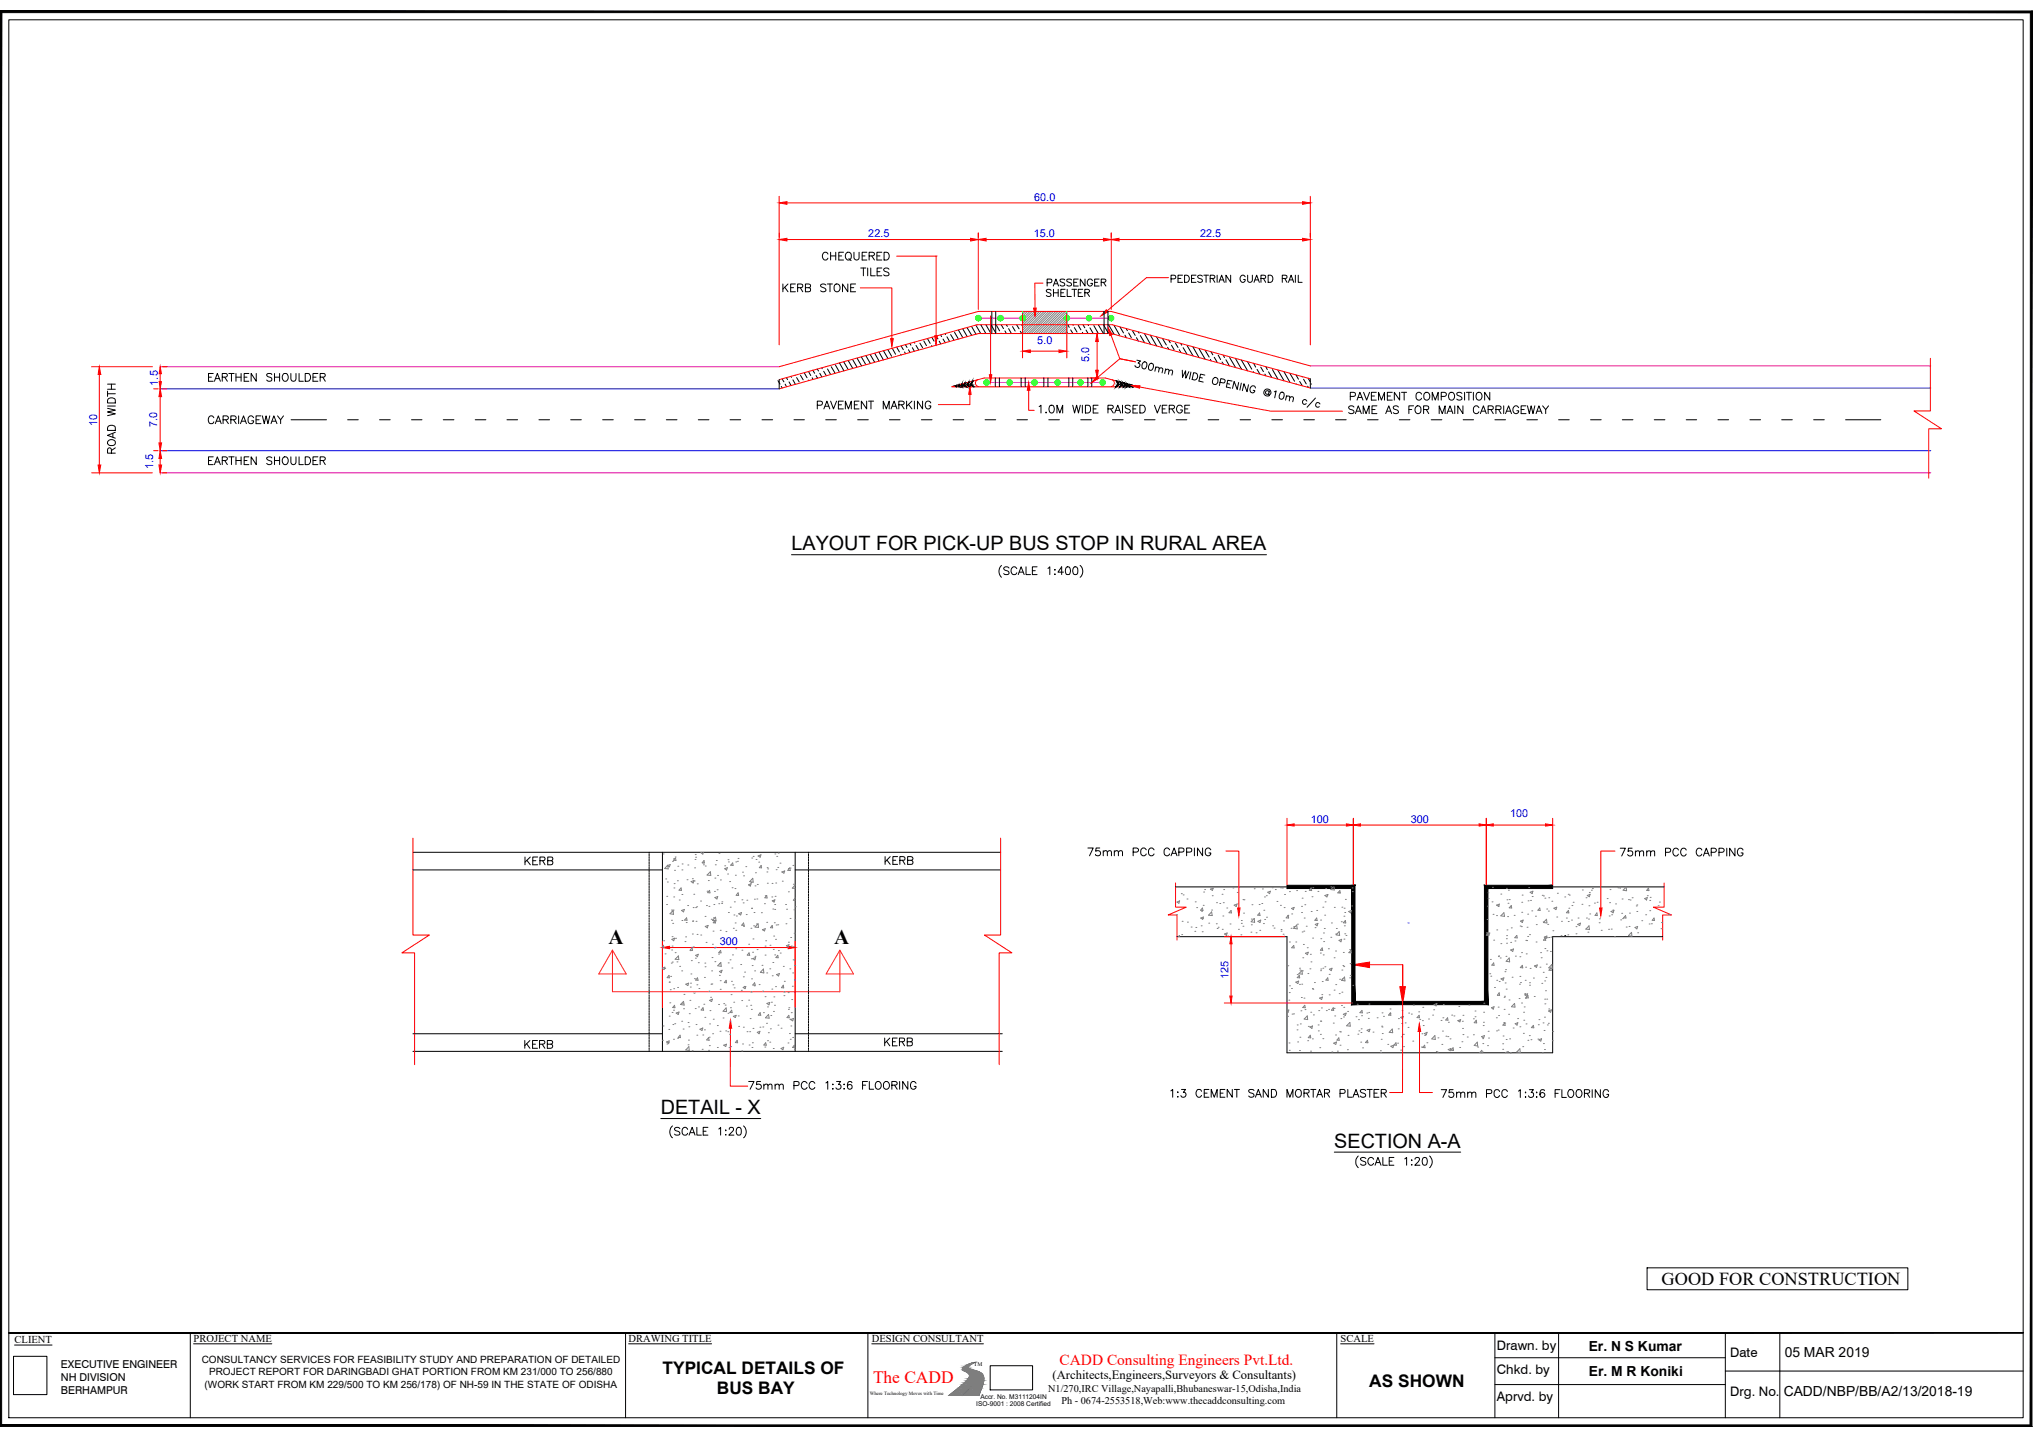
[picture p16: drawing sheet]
<svg xmlns="http://www.w3.org/2000/svg" width="420mm" height="297mm" viewBox="0 0 420 297" stroke-linecap="round" stroke-linejoin="round" font-family="sans-serif">
<defs><g id="words">
<g font-size="4.9">
<text x="168.6" y="55">CHEQUERED</text>
<text x="181.7" y="179.9">KERB</text>
<text x="107.2" y="218">KERB</text>
</g>
<g font-size="4.4">
<text x="160.5" y="61.4">KERB STONE</text>
<text x="214.8" y="62.4">SHELTER</text>
<text x="167.6" y="85.7">PAVEMENT MARKING</text>
<text x="24.7" y="94.9" transform="rotate(-90 24.7 94.9)">ROAD WIDTH</text>
<text x="107.2" y="179.9">KERB</text>
<text x="181.7" y="217.3">KERB</text>
</g>
<g font-size="4.3">
<text x="125.8" y="195.2">A</text>
<text x="172.4" y="195.1">A</text>
</g>
<g font-size="4.1">
<text x="163.6" y="113.8">LAYOUT FOR PICK-UP BUS STOP IN RURAL AREA</text>
<text x="136.6" y="230.3">DETAIL - X</text>
<text x="275.8" y="237.3">SECTION A-A</text>
</g>
<text font-size="3.8" x="343.4" y="265.7">GOOD FOR CONSTRUCTION</text>
<g font-size="3.6">
<text x="136.9" y="284">TYPICAL DETAILS OF</text>
<text x="283" y="286.6">AS SHOWN</text>
<text x="148.2" y="288.1">BUS BAY</text>
</g>
<text font-size="3.6" fill="#f00" x="180.4" y="285.8">The CADD</text>
<text font-size="3.2" fill="#f00" x="219" y="282.1">CADD Consulting Engineers Pvt.Ltd.</text>
<g font-size="2.9">
<text x="328.3" y="279.3">Er. N S Kumar</text>
<text x="368.9" y="280.4">05 MAR 2019</text>
<text x="328.4" y="284.4">Er. M R Koniki</text>
<text x="368.6" y="288.6">CADD/NBP/BB/A2/13/2018-19</text>
</g>
<g font-size="2.7">
<text x="309.4" y="279.1">Drawn. by</text>
<text x="357.6" y="280.4">Date</text>
<text x="309.4" y="284.1">Chkd. by</text>
<text x="309.4" y="289.7">Aprvd. by</text>
<text x="357.6" y="288.6">Drg. No.</text>
</g>
<text font-size="2.6" x="217.6" y="285">(Architects,Engineers,Surveyors &amp; Consultants)</text>
<g font-size="2.2" fill="#00f">
<text x="213.7" y="41.5">60.0</text>
<text x="179.5" y="49.1">22.5</text>
<text x="213.7" y="49.1">15.0</text>
<text x="248" y="49.1">22.5</text>
<text x="214.4" y="71.1">5.0</text>
<text x="225.1" y="74.9" transform="rotate(-90 225.1 74.9)">5.0</text>
<text x="32.6" y="79.7" transform="rotate(-90 32.6 79.7)">1.5</text>
<text x="20.1" y="88.1" transform="rotate(-90 20.1 88.1)">10</text>
<text x="32.5" y="88.3" transform="rotate(-90 32.5 88.3)">7.0</text>
<text x="31.6" y="97" transform="rotate(-90 31.6 97)">1.5</text>
<text x="270.9" y="170">100</text>
<text x="291.5" y="170">300</text>
<text x="312.1" y="168.9">100</text>
<text x="148.8" y="195.4">300</text>
<text x="253.9" y="202.4" transform="rotate(-90 253.9 202.4)">125</text>
</g>
<g font-size="2.2">
<text x="3" y="277.6">CLIENT</text>
<text x="40" y="277.3">PROJECT NAME</text>
<text x="129.9" y="277.3">DRAWING TITLE</text>
<text x="180.2" y="277.3">DESIGN CONSULTANT</text>
<text x="277.1" y="277.3">SCALE</text>
<text x="12.6" y="282.7">EXECUTIVE ENGINEER</text>
<text x="12.6" y="285.4">NH DIVISION</text>
<text x="12.6" y="288.1">BERHAMPUR</text>
</g>
<g font-size="2.1">
<text x="41.7" y="281.8">CONSULTANCY SERVICES FOR FEASIBILITY STUDY AND PREPARATION OF DETAILED</text>
<text x="42.3" y="286.8">(WORK START FROM KM 229/500 TO KM 256/178) OF NH-59 IN THE STATE OF ODISHA</text>
<text x="43.2" y="284.3">PROJECT REPORT FOR DARINGBADI GHAT PORTION FROM KM 231/000 TO 256/880</text>
<text x="216.6" y="287.7">N1/270,IRC Village,Nayapalli,Bhubaneswar-15,Odisha,India</text>
<text x="219.4" y="290.2">Ph - 0674-2553518,Web:www.thecaddconsulting.com</text>
</g>
<g font-size="1.4">
<text x="201.8" y="290.7">ISO-9001 : 2008 Certified</text>
<text x="202.6" y="289.2">Accr. No. M3111204IN</text>
</g>
<text font-size="1.2" x="201.3" y="282.3">TM</text>
<text font-size="1" x="179.7" y="288.4">Where Technology Moves with Time</text>
</g></defs>
<!-- layer: Proposed Paved Shoulder -->
<path d="M33.1 75.8h127.9M270.8 75.6h128.2M33.1 97.7h365.9" fill="none" stroke="#dd00a5" stroke-width=".21"/>
<!-- layer: BUS BAY -->
<g fill="none" stroke="#000" stroke-width=".21">
<path d="M160.8 78.7l.4 .7M161 78.5v1.9M161.5 79.9l.2 .3M161.6 78.3l.4 .6M162.3 79.4l.3 .6M162.5 78l.3 .5M163.1 78.9l.4 .8M163.4 77.8l.2 .2M163.9 78.5l.5 .9M164.3 77.5l.1 .1M164.6 78l.6 1M165.4 77.6l.6 .9"/>
<path d="M166.2 77.1l.6 1M167 78.6l.1 .1M167.1 76.8l.5 .8M167.9 78.1l.1 .3M168 76.5l.4 .7M168.7 77.6l.3 .6M168.9 76.3l.3 .4M169.4 77.2l.4 .7M169.8 76l.1 .2M170.2 76.7l.6 1M170.7 75.8h.1M171 76.3l.7 1.1"/>
<path d="M171.8 75.8l.8 1.4M172.6 75.3l.9 1.6M173.5 75l.9 1.7M174.4 74.8l.9 1.6M175.3 74.5l.9 1.6M176.2 74.3l.9 1.6M177.1 74l1 1.6M178 73.8l.9 1.6M178.9 73.5l1 1.6M179.8 73.3l1 1.6M180.8 73l.9 1.7M181.7 72.8l.9 1.6"/>
<path d="M182.6 72.5l.9 1.6M183.5 72.2l.8 1.4M184.4 72l.7 1.2M185.3 71.7l.6 1.1M186.1 73.2l.2 .2M186.2 71.5l.5 .8M186.9 72.8l.3 .3M187.1 71.2l.4 .6M187.7 72.3l.4 .6M188 71l.3 .4M188.6 71.9l.4 .7M188.9 70.7l.2 .2"/>
<path d="M189.3 71.4l.6 .9M190.1 70.9l.6 1M190.9 70.5l.6 .9M191.7 70l.5 1M192.5 71.4l.1 .2M192.6 69.7l.4 .8M193.3 71l.2 .4M193.5 69.5l.3 .5M194.1 70.5l.3 .6M194.4 69.2l.2 .4M194.9 70.1l.5 .8M195.3 69l.1 .2"/>
<path d="M195.7 69.6l.6 1M196.5 69.2l.7 1.1M197.3 68.7l.8 1.4M197.6 79.7l-.2 .1 .2 .2M197.8 79.7l-.3 .1 .2 .2M198.1 68.2l.9 1.6M198.2 79.5l-.2 .3 .3 .2M198.4 79.5l-.2 .3 .3 .2M198.8 79.4l-.2 .3 .3 .3M198.9 79.4l-.2 .3 .4 .3M199 68l.9 1.6M199.4 79.2l-.3 .5 .4 .3"/>
<path d="M199.6 79.1l-.3 .5 .4 .4M199.9 67.7l.9 1.6M200.2 79l-.3 .6 .4 .4M200.4 78.9l-.4 .6 .5 .5M200.8 67.5l.9 1.6M200.9 78.8l-.4 .7 .6 .5M201.1 78.7l-.4 .7 .6 .6M201.7 67.2l1 1.7M202.7 67.1l1.1 1.8M203.8 67.1l1 1.8M204.8 67.1l1 1.8M205.9 67.1l.7 1.3"/>
<path d="M206.9 68.9h.1M206.9 67.1l.5 .8M207.7 68.4l.3 .5M208 67.1l.2 .4M208.4 67.9l.6 1M209.3 67.5l.5 .9M210.1 68.9h.1M210.1 67.1l.5 .9M210.9 68.5l.3 .4M211.2 67.1l.1 .4M220.5 68.7l.2 .2M220.7 67.1l.3 .6"/>
<path d="M221.3 68.2l.4 .7M221.7 67.1l.1 .2M222 67.7l.6 1M222.8 67.3l.6 .9M223.7 68.7l.1 .2M223.8 67.1l.4 .7M224.5 68.2l.4 .7M224.9 67.1l.1 .2M225.3 67.8l.6 1.1M226.1 67.3l.9 1.6M227 67.1l1 1.8M228 67.1l1.1 1.8"/>
<path d="M229.1 67.1l1.2 2.1M230.2 67.2l1.2 2.1M230.7 78.7l.4 .7-.6 .6M230.9 78.8l.4 .7-.6 .5M231.5 78.9l.3 .6-.4 .5M231.5 67.6l.7 1.2M231.7 79l.3 .6-.5 .4M232.2 79.1l.3 .5-.4 .4M232.5 79.2l.2 .5-.4 .3M232.5 69.3l.3 .5M232.7 67.9l.3 .5M232.9 79.4l.2 .3-.3 .3"/>
<path d="M233 79.4l.2 .3-.3 .3M233.3 68.8l.5 1M233.5 79.5l.1 .3-.3 .2M233.7 79.5l.1 .3-.2 .2M234.1 68.4l.5 .9M234.1 79.7l.2 .1-.2 .2M234.3 79.7l.1 .1-.2 .2M234.9 69.8l.4 .7M235.2 68.6l.2 .3M235.7 69.4l.9 1.5M236.5 68.9l1.3 2.3M237.7 69.3l1.4 2.2"/>
<path d="M239 69.6l1.2 2.2M240.2 70l.8 1.3M241.3 71.8l.3 .4M241.5 70.3l.4 .6M242.1 71.4l.6 .9M242.9 70.9l.6 .9M243.7 72.3l.4 .6M244 71l.2 .4M244.5 71.9l.8 1.3M245.3 71.4l1.3 2.2M246.5 71.7l1.3 2.2M247.8 72l1.3 2.3"/>
<path d="M249 72.4l.9 1.4M250.1 74.3l.2 .3M250.3 72.7l.4 .6M251 73.9l.5 .9M251.8 73.4l.5 .9M252.6 74.8l.3 .5M252.8 73.4l.3 .5M253.4 74.4l.7 1.2M254.1 73.9l1.3 2.1M255.3 74.1l1.3 2.2M256.5 74.4l1.4 2.3M257.8 74.7l.9 1.6"/>
<path d="M259 76.8l.1 .2M259.1 75.1l.4 .8M259.8 76.4l.5 .9M260.6 75.9l.5 .9M261.4 77.3l.2 .4M261.6 75.8l.3 .6M262.2 76.9l.6 1.1M263 76.4l1.1 2M264.1 76.5l1.3 2.2M265.3 76.8l1.3 2.3M266.6 77.2l.9 1.6M267.8 79.3l.1 .1"/>
<path d="M267.8 77.5l.6 .9M268.6 78.9l.6 .8M269.1 77.8l.1 .1M269.4 78.4l.6 1M270.3 79.8l.1 .3M270.3 78.2l.5 .7M270.8 78.3v1.9M271 79.4h.1"/>
</g>
<!-- layer: Proposed Carriageway edge -->
<path d="M33.1 80.4h127.9M33.1 93.2h365.9M270.8 80.2h128.2" fill="none" stroke="#00d" stroke-width=".21"/>
<!-- layer: BUS BAY -->
<g fill="#000" stroke="#000" stroke-width=".21">
<path d="M197.6 79.7h.1zM197.6 79.7h.2zM198.2 79.5h.2zM198.8 79.4h.1zM199.4 79.2l.2-.1zM200.2 79l.2-.1zM200.9 78.8l.2-.1zM230.7 78.7l.2 .1zM231.5 78.9l.2 .1zM232.9 79.4h.1zM233.5 79.5h.1zM234.1 79.7h.1z"/>
<path d="M197.4 79.8l.3 .2zM197.4 79.8l.3 .2z"/>
<path d="M197.6 79.7l-.1 .1 .2-.1zM197.4 79.8l.2-.1z"/>
<path d="M198 79.8h.2zM198 79.8h.2z"/>
<path d="M198 79.8l.5 .2zM198 79.8l.5 .2z"/>
<path d="M198.2 79.5h.1zM198.2 79.5h.1z"/>
<path d="M198.2 79.5v.3l.1-.3zM198.2 79.5v.3h-.2z"/>
<path d="M198.6 79.7h.2zM198.6 79.7h.2z"/>
<path d="M198.6 79.7l.5 .3zM198.6 79.7l.5 .3z"/>
<path d="M198.8 79.4l-.1 .3 .2-.3zM198.8 79.4l-.2 .3z"/>
<path d="M199.1 79.6l.2 .1zM199.1 79.6l.2 .1z"/>
<path d="M199.1 79.7l.6 .3-.4-.3zM199.1 79.7l.6 .3z"/>
<path d="M199.4 79.2l-.1 .4 .3-.4zM199.4 79.2l-.1 .4h-.2z"/>
<path d="M199.9 79.5l.2 .1zM199.9 79.5l.2 .1z"/>
<path d="M199.9 79.6l.6 .4-.4-.4zM199.9 79.6l.6 .4z"/>
<path d="M200.2 79l-.2 .5 .3-.5zM200.2 79l-.2 .5h-.1z"/>
<path d="M200.6 79.4l.1 .1zM200.6 79.4l.1 .1z"/>
<path d="M200.5 79.5l.8 .5-.6-.5zM200.5 79.5l.8 .5z"/>
<path d="M200.9 78.8l-.2 .6 .4-.6zM200.9 78.8l-.2 .6h-.1z"/>
<path d="M230.8 78.8l.5 .6-.4-.6zM230.8 78.8l.5 .6h-.2z"/>
<path d="M231.1 79.4l.2 .1zM231.1 79.4l.2 .1z"/>
<path d="M231.1 79.5l-.4 .5 .6-.5zM230.5 80l.6-.5-.4 .5z"/>
<path d="M231.5 79l.5 .5-.3-.5zM231.5 79l.5 .5h-.2z"/>
<path d="M231.8 79.5l.2 .1zM231.8 79.5l.2 .1z"/>
<path d="M231.8 79.6l-.3 .4 .5-.4zM231.4 80l.4-.4-.3 .4z"/>
<path d="M232.2 79.1l.3 .1zM232.2 79.1l.3 .1z"/>
<path d="M232.2 79.2l.5 .4-.2-.4zM232.2 79.2l.5 .4h-.2z"/>
<path d="M232.5 79.6l.2 .1zM232.5 79.6l.2 .1z"/>
<path d="M232.5 79.7l-.2 .3 .4-.3zM232.1 80l.4-.3-.2 .3z"/>
<path d="M232.9 79.4l.3 .3zM232.9 79.4l.3 .3z"/>
<path d="M233.1 79.7h.1zM233.1 79.7h.1z"/>
<path d="M233.1 79.7l-.2 .3 .3-.3zM232.8 80l.3-.3z"/>
<path d="M233.5 79.5h.2zM233.5 79.5h.2z"/>
<path d="M233.5 79.5l.3 .3-.1-.3zM233.5 79.5l.3 .3h-.2z"/>
<path d="M233.6 79.8h.2zM233.6 79.8h.2z"/>
<path d="M233.6 79.8v.2l.2-.2zM233.3 80l.3-.2v.2z"/>
<path d="M234.1 79.7h.2zM234.1 79.7h.2z"/>
<path d="M234.1 79.7l.3 .1zM234.1 79.7l.3 .1z"/>
<path d="M234.3 79.8l-.1 .2 .2-.2zM234.1 80l.2-.2z"/>
</g>
<g fill="none" stroke="#f00" stroke-width=".21">
<path d="M18.9 75.8h12.6M20.5 77.4v18.7M196.7 80l6.7-1.9h25l6.7 1.9zM211.3 64.8v9.2M212.9 72.6h6M220.5 64.8v9.2M270.8 78.3l-40.9-11.2h-28l-40.9 11.4M270.8 75.6l-41.1-11.2h-27.5l-41.2 11.4M18.9 97.7h12.6M31.7 93.2h1M31.7 80.4h1M33.1 82v9.6"/>
<path d="M33.1 94.8v1.3M33.6 97.7h.9M33.6 93.2h.9M270.8 80.2l-41.1-11.3h-27.5l-41.2 11.5"/>
</g>
<g fill="none" stroke="#808080" stroke-width=".21">
<path d="M211.4 64.4l-.1 .1M211.9 64.4l-.6 .5M212.3 64.4l-1 1M212.9 64.4l-1.6 1.5M213.3 64.4l-2 2M213.8 64.4l-2.5 2.5M214.3 64.4l-3 2.9M214.8 64.4l-3.5 3.4M215.3 64.4l-4 3.9M215.8 64.4l-4.5 4.4M216.2 64.4l-4.5 4.5M216.7 64.4l-4.5 4.5"/>
<path d="M217.2 64.4l-4.6 4.5M217.7 64.4l-4.6 4.5M218.2 64.4l-4.6 4.5M218.7 64.4l-4.6 4.5M219.2 64.4l-4.6 4.5M219.6 64.4l-4.5 4.5M220.1 64.4l-4.5 4.5M220.5 67.9l-1.1 1M220.5 68.4l-.6 .5M220.5 68.9h-.1M220.5 64.5l-4.5 4.4M220.5 65l-4 3.9"/>
<path d="M220.5 65.5l-3.5 3.4M220.5 66l-3 2.9M220.5 66.4l-2.5 2.5M220.5 67l-2.1 1.9M220.5 67.4l-1.6 1.5"/>
</g>
<path d="M211.3 64.4v4.5M220.5 64.4v4.5" fill="none" stroke="#0f0" stroke-width=".21"/>
<!-- layer: DIM -->
<g fill="none" stroke="#f00" stroke-width=".21">
<path d="M161 40.6v30.7M162.6 41.9h106.6M162.6 49.5h38M177.8 59.5h6.5v10.5M185.3 52.9h8.2M193.5 52.9h.1M193.5 52.9v16.5M202.2 48.2v15.8M203.8 49.5h24.2M229.7 48.2v15.8M231.3 49.5h37.9M241.5 57.4h-4.6l-8.1 6.8"/>
<path d="M270.8 40.6v30.7M33.1 77.2v1.7M33.6 75.8h.9M202 78.5a.74 .74 0 0 0-.4 .8 .74 .74 0 0 0 .6 .6M204.7 65.3v12.2M225.3 78.1h1.4M225.3 68.9h1.4M226.7 70.6v5.9M229.6 69.3l1.8 4.9 3.3 .6-3.3-.6-4.5 3.8M229.8 78.5a.74 .74 0 0 1 .5 .8 .74 .74 0 0 1-.6 .6M235.5 80l27.1 5h14.9M33.6 80.4h.9"/>
<path d="M200.4 81.5v2.1h-6.5M212.6 80.7v4.1h1.1M253.4 175.9h2.6v11.8M279.7 169.1v13.8M281.2 170.5h24.5M307.2 169.1v13.8M308.6 170.5h10.8M320.9 169.1v13.8M333.8 175.9h-3v11.8M136.9 194.5v13.7M138.4 195.9h24.5M164.3 194.5v13.7"/>
<path d="M253 193.6h12.5M254.4 195.1v10.8M283 199.4h6.9M289.9 199.4v26.4h-2.7M289.9 199.4v4.5M151 212.5l-.1 12h3.6M253 207.3h26.5M293.4 213.2v12.6h2.6"/>
</g>
<g fill="#f00" stroke="#f00" stroke-width=".21">
<path d="M161 41.9l1.6-.2v.5z"/>
<path d="M269.2 41.7l1.6 .2-1.6 .3z"/>
<path d="M202.2 49.5l1.6-.2v.5z"/>
<path d="M228 49.3l1.7 .2-1.7 .3z"/>
<path d="M229.7 49.5l1.6-.2v.5z"/>
<path d="M269.2 49.3l1.6 .2-1.6 .3z"/>
<path d="M200.6 49.3l1.6 .2-1.6 .3z"/>
<path d="M161 49.5l1.6-.2v.5z"/>
<path d="M226.4 76.5h.6l-.3 1.6z"/>
<path d="M226.7 68.9l.3 1.7h-.6z"/>
<path d="M212.6 79.1l.3 1.6h-.6z"/>
<path d="M204.5 77.5h.5l-.3 1.6z"/>
<path d="M228.6 64l.4 .5-1.4 .8z"/>
<path d="M200.4 79.9l.3 1.6h-.5z"/>
<path d="M184.1 70h.5l-.3 1.6z"/>
<path d="M213.6 63.7h.6l-.3 1.6z"/>
<path d="M234 79.7h1.6l-.1 .5z"/>
<path d="M226.7 77.8l.3 .4-1.4 .9z"/>
<path d="M229 67.8l.9 1.4-.5 .2z"/>
<path d="M193.2 69.4h.5l-.2 1.6z"/>
<path d="M279.6 199.4l3.4-.5v1.1z"/>
<path d="M289.3 203.9h1.1l-.5 3.5z"/>
<path d="M254.4 193.6l.2 1.5h-.4z"/>
<path d="M254.2 205.9h.4l-.2 1.4z"/>
<path d="M307.2 170.5l1.4-.2v.5z"/>
<path d="M319.4 170.3l1.5 .2-1.5 .3z"/>
<path d="M279.7 170.5l1.5-.2v.5z"/>
<path d="M305.7 170.3l1.5 .2-1.5 .3z"/>
<path d="M255.8 187.7h.5l-.3 1.6z"/>
<path d="M330.6 187.7h.5l-.3 1.6z"/>
<path d="M293.3 211.6l.3 1.6h-.5z"/>
<path d="M136.9 195.9l1.5-.3v.5z"/>
<path d="M162.9 195.6l1.4 .3-1.4 .2z"/>
<path d="M151 210.9l.2 1.6h-.5z"/>
<path d="M32.9 78.9h.5l-.3 1.5z"/>
<path d="M33.1 75.8l.3 1.4h-.5z"/>
</g>
<!-- layer: PGRAIL -->
<path d="M202.2 65.8h9.1M203.5 79.1h24.9M220.5 65.8h9.2" fill="none" stroke="#f0f" stroke-width=".21"/>
<!-- layer: E2 -->
<g fill="#0f0" stroke="#0f0" stroke-width=".21">
<path d="M210.8 65.8l.1 .2 .4-.2zM210.9 66l.4-.2-.2 .4zM211.3 65.8l-.2 .4 .2 .1z"/>
<path d="M211.3 65.8v.5l.3-.1zM211.3 65.8l.5 .2-.2 .2zM211.3 65.8l.5 .2 .1-.2z"/>
<path d="M211.3 65.8h.6l-.1-.3zM211.6 65.3l.2 .2-.5 .3zM211.3 65.2v.6l.3-.5z"/>
<path d="M211.1 65.3l.2 .5v-.6zM211.1 65.3l.2 .5-.4-.3zM210.9 65.5l-.1 .3h.5z"/>
<path d="M201.6 65.8l.1 .2 .5-.2zM201.7 66l.5-.2-.3 .4zM202.2 65.8l-.3 .4 .3 .1z"/>
<path d="M202.2 65.8v.5l.3-.1zM202.2 65.8l.5 .2-.2 .2zM202.2 65.8l.5 .2v-.2z"/>
<path d="M202.2 65.8h.5v-.3zM202.5 65.3l.2 .2-.5 .3zM202.2 65.2v.6l.3-.5z"/>
<path d="M201.9 65.3l.3 .5v-.6zM201.9 65.3l.3 .5-.5-.3zM201.7 65.5l-.1 .3h.6z"/>
<path d="M206.2 65.8l.1 .2 .5-.2zM206.3 66l.5-.2-.3 .4zM206.8 65.8l-.3 .4 .3 .1z"/>
<path d="M206.8 65.8v.5l.3-.1zM206.8 65.8l.5 .2-.2 .2zM206.8 65.8l.5 .2v-.2z"/>
<path d="M206.8 65.8h.5v-.3zM207.1 65.3l.2 .2-.5 .3zM206.8 65.2v.6l.3-.5z"/>
<path d="M206.5 65.3l.3 .5v-.6zM206.5 65.3l.3 .5-.5-.3zM206.3 65.5l-.1 .3h.6z"/>
<path d="M220.5 65.8h.5v.2zM220.5 65.8l.3 .4 .2-.2zM220.5 65.8l.3 .4-.3 .1z"/>
<path d="M220.5 65.8v.5l-.3-.1zM220 66l.2 .2 .3-.4zM219.9 65.8h.6l-.5 .2z"/>
<path d="M220 65.5l.5 .3h-.6zM220 65.5l.5 .3-.3-.5zM220.2 65.3l.3-.1v.6z"/>
<path d="M220.5 65.2l.3 .1-.3 .5zM220.8 65.3l-.3 .5 .5-.3zM220.5 65.8l.5-.3v.3z"/>
<path d="M229.7 65.8h.5l-.1 .2zM229.7 65.8l.2 .4 .2-.2zM229.7 65.8l.2 .4-.2 .1z"/>
<path d="M229.7 65.8v.5l-.3-.1zM229.2 66l.2 .2 .3-.4zM229.1 65.8h.6l-.5 .2z"/>
<path d="M229.2 65.5l.5 .3h-.6zM229.2 65.5l.5 .3-.3-.5zM229.4 65.3l.3-.1v.6z"/>
<path d="M229.7 65.2l.2 .1-.2 .5zM229.9 65.3l-.2 .5 .4-.3zM229.7 65.8l.4-.3 .1 .3z"/>
<path d="M225 65.8h.6v.2zM225 65.8l.3 .4 .3-.2zM225 65.8l.3 .4-.3 .1z"/>
<path d="M225 65.8v.5l-.2-.1zM224.6 66l.2 .2 .2-.4zM224.5 65.8h.5l-.4 .2z"/>
<path d="M224.6 65.5l.4 .3h-.5zM224.6 65.5l.4 .3-.2-.5zM224.8 65.3l.2-.1v.6z"/>
<path d="M225 65.2l.3 .1-.3 .5zM225.3 65.3l-.3 .5 .6-.3zM225 65.8l.6-.3v.3z"/>
<path d="M213.3 79.1v.2l.5-.2zM213.3 79.3l.5-.2-.3 .4zM213.8 79.1l-.3 .4 .3 .1z"/>
<path d="M213.8 79.1v.5l.3-.1zM213.8 79.1l.5 .2-.2 .2zM213.8 79.1l.5 .2v-.2z"/>
<path d="M213.8 79.1h.5v-.3zM214.1 78.6l.2 .2-.5 .3zM213.8 78.5v.6l.3-.5z"/>
<path d="M213.5 78.6l.3 .5v-.6zM213.5 78.6l.3 .5-.5-.3zM213.3 78.8v.3h.5z"/>
<path d="M203.4 79.1v.2l.5-.2zM203.4 79.3l.5-.2-.3 .4zM203.9 79.1l-.3 .4 .3 .1z"/>
<path d="M203.9 79.1v.5l.3-.1zM203.9 79.1l.5 .2-.2 .2zM203.9 79.1l.5 .2 .1-.2z"/>
<path d="M203.9 79.1h.6l-.1-.3zM204.2 78.6l.2 .2-.5 .3zM203.9 78.5v.6l.3-.5z"/>
<path d="M203.6 78.6l.3 .5v-.6zM203.6 78.6l.3 .5-.5-.3zM203.4 78.8v.3h.5z"/>
<path d="M208.1 79.1l.1 .2 .5-.2zM208.2 79.3l.5-.2-.3 .4zM208.7 79.1l-.3 .4 .3 .1z"/>
<path d="M208.7 79.1v.5l.2-.1zM208.7 79.1l.4 .2-.2 .2zM208.7 79.1l.4 .2 .1-.2z"/>
<path d="M208.7 79.1h.5l-.1-.3zM208.9 78.6l.2 .2-.4 .3zM208.7 78.5v.6l.2-.5z"/>
<path d="M208.4 78.6l.3 .5v-.6zM208.4 78.6l.3 .5-.5-.3zM208.2 78.8l-.1 .3h.6z"/>
<path d="M218 79.1l.1 .2 .5-.2zM218.1 79.3l.5-.2-.3 .4zM218.6 79.1l-.3 .4 .3 .1z"/>
<path d="M218.6 79.1v.5l.3-.1zM218.6 79.1l.5 .2-.2 .2zM218.6 79.1l.5 .2v-.2z"/>
<path d="M218.6 79.1h.5v-.3zM218.9 78.6l.2 .2-.5 .3zM218.6 78.5v.6l.3-.5z"/>
<path d="M218.3 78.6l.3 .5v-.6zM218.3 78.6l.3 .5-.5-.3zM218.1 78.8l-.1 .3h.6z"/>
<path d="M222.8 79.1v.2l.5-.2zM222.8 79.3l.5-.2-.3 .4zM223.3 79.1l-.3 .4 .3 .1z"/>
<path d="M223.3 79.1v.5l.3-.1zM223.3 79.1l.5 .2-.2 .2zM223.3 79.1l.5 .2 .1-.2z"/>
<path d="M223.3 79.1h.6l-.1-.3zM223.6 78.6l.2 .2-.5 .3zM223.3 78.5v.6l.3-.5z"/>
<path d="M223 78.6l.3 .5v-.6zM223 78.6l.3 .5-.5-.3zM222.8 78.8v.3h.5z"/>
<path d="M227.3 79.1l.1 .2 .5-.2zM227.4 79.3l.5-.2-.3 .4zM227.9 79.1l-.3 .4 .3 .1z"/>
<path d="M227.9 79.1v.5l.2-.1zM227.9 79.1l.4 .2-.2 .2zM227.9 79.1l.4 .2 .1-.2z"/>
<path d="M227.9 79.1h.5l-.1-.3zM228.1 78.6l.2 .2-.4 .3zM227.9 78.5v.6l.2-.5z"/>
<path d="M227.6 78.6l.3 .5v-.6zM227.6 78.6l.3 .5-.5-.3zM227.4 78.8l-.1 .3h.6z"/>
</g>
<!-- layer: TEXT -->
<g fill="none" stroke="#000" stroke-width=".21">
<path d="M178.4 55.4v1.6M179.3 55.4v1.6M180 55.4v1.6h.9M182.2 55.4h-.9v1.6h.9M183.7 55.7a.61 .61 0 0 0-.6-.3 .61 .61 0 0 0-.5 .4l.2 .2 .8 .3 .1 .3v.2l-.4 .2h-.5l-.2-.2M227.6 58.4h.6l.3-.2 .1-.3-.2-.2h-.8v1.4M228 58.4l.6 .7M242 57.6h.9l.1-.2-.1-.4-.9-.1v1.5M243.5 57.6h.6M244.4 56.9h-.9v1.5h.9M244.8 56.9h.5a.78 .78 0 0 1 .5 .7 .78 .78 0 0 1-.5 .8h-.5zM246.3 57.6h.5"/>
<path d="M247.2 56.9h-.9v1.5h.9M248.5 57.1a.55 .55 0 0 0-.5-.2 .55 .55 0 0 0-.5 .3l.3 .3 .6 .2 .1 .5a.63 .63 0 0 1-1 0M248.8 56.9h1M249.3 56.9v1.5M250.1 57.6l.9-.1 .1-.2-.1-.3-.9-.1v1.5M250.6 57.6l.5 .8M251.5 56.9v1.5M251.9 58.4l.6-1.5 .5 1.5M252.1 57.9h.7M254.3 56.9v1.5l-.9-1.5v1.5M257.3 57.2a.55 .55 0 0 0-.6-.3 .55 .55 0 0 0-.4 .5 .61 .61 0 0 0 .2 .8 .61 .61 0 0 0 .8 0v-.4h-.3M257.9 56.9v1a.49 .49 0 0 0 .4 .5 .49 .49 0 0 0 .5-.5v-1"/>
<path d="M259.2 58.4l.5-1.5 .6 1.5M259.4 57.9h.7M260.6 57.6l.9-.1v-.5l-.9-.1v1.5M261.1 57.6l.5 .8M262.1 56.9h.5a.81 .81 0 0 1 .5 .7 .81 .81 0 0 1-.5 .8h-.5zM265 57.6l.9-.1v-.5l-.9-.1v1.5M265.5 57.6l.5 .8M266.3 58.4l.5-1.5 .6 1.5M266.5 57.9h.7M267.7 56.9v1.5M268.3 56.9v1.5h.8M43.1 78h.6"/>
<path d="M44.1 77.2h-1v1.6h1M44.3 78.8l.6-1.6 .7 1.6M44.5 78.3h.8M45.9 78l.9-.1 .2-.3-.1-.3-1-.1v1.6M46.4 78l.6 .8M47.3 77.2h1.1M47.8 77.2v1.6M48.8 77.2v1.6M48.8 78h1M49.8 77.2v1.6M50.5 78h.6M51.4 77.2h-.9v1.6h.9"/>
<path d="M53 77.2v1.6l-1.1-1.6v1.6M56.2 77.4l-.4-.2h-.5l-.2 .2 .2 .4 .8 .4 .1 .4a.65 .65 0 0 1-1.1 0M56.7 77.2v1.6M56.7 78h1.1M57.8 77.2v1.6M58.6 77.2a.78 .78 0 0 1 .9 .4 .78 .78 0 0 1-.1 1l-.1 .1a.82 .82 0 0 1-1-.4 .82 .82 0 0 1 .3-1.1zM60.1 77.2v1.1a.53 .53 0 0 0 .5 .5 .53 .53 0 0 0 .6-.5v-1.1M61.8 77.2v1.6h.9M63.1 77.2h.5a.85 .85 0 0 1 .6 .8 .85 .85 0 0 1-.6 .8h-.5zM64.7 78h.6M65.7 77.2h-1v1.6h1M66.2 78l.9-.1 .1-.3-.1-.4h-.9v1.6"/>
<path d="M66.7 78l.5 .8M234.9 74.5l.8 .1-.5 .4a.49 .49 0 0 1 .2 .9 .49 .49 0 0 1-.8-.3M236.2 75a.43 .43 0 0 1 .5-.2 .43 .43 0 0 1 .3 .4v.3a.66 .66 0 0 1-.7 .7 .76 .76 0 0 1-.1-1.2zM237.6 75.3a.43 .43 0 0 1 .4-.2 .43 .43 0 0 1 .4 .4v.3a.66 .66 0 0 1-.7 .7l-.3-.3zM238.8 76.1l.3-.2 .5 .1-.2 .9M238.9 75.8l-.2 .9M239.6 76.2l.4-.2 .3 .2-.1 .9M240.9 76.5l.4-.2 .3 .2-.1 .9M240.9 76.2l-.2 1M241.6 76.7l.6-.2 .2 .4-.2 .6M244.3 76.5l.1 1.5 .6-1.3 .1 1.5 .6-1.4M246.1 76.9l-.3 1.4"/>
<path d="M246.7 77l.4 .1a.78 .78 0 0 1 .4 .8 .78 .78 0 0 1-.7 .7l-.4-.2zM247.9 78l.6 .1M249 77.5l-.9-.2-.3 1.5 .9 .2M250.7 78.3a.62 .62 0 0 1 .9-.1 .62 .62 0 0 1 .1 .9 .56 .56 0 0 1-.7 .4 .56 .56 0 0 1-.4-.7zM252.1 79l.9 .1 .2-.5-.3-.2-.6-.1-.3 1.4M253.6 79.3l.5 .1M254.6 78.8l-.9-.2-.3 1.4 .9 .2M256 79.1l-.3 1.4-.6-1.6-.4 1.4M256.5 79.2l-.3 1.4M258 79.5l-.3 1.5-.6-1.7-.3 1.5M43.1 95.2h.6M44.1 94.4h-1v1.6h1"/>
<path d="M44.2 86.3a.59 .59 0 0 0-.7-.3 .59 .59 0 0 0-.4 .6v.4a.59 .59 0 0 0 .4 .6 .59 .59 0 0 0 .7-.4M44.3 96l.6-1.6 .7 1.6M44.5 87.6l.6-1.6 .6 1.6M44.5 95.5h.8M44.7 87.1h.8M45.9 95.2l.9-.1 .2-.2-.1-.3-1-.2v1.6M46.1 86.8l.9-.1 .2-.3-.1-.3-.3-.1h-.7v1.6M46.4 95.2l.6 .8M46.7 86.8l.5 .8M47.3 94.4h1.1M47.7 86.8l.9-.1 .2-.3-.1-.3-.3-.1h-.7v1.6M47.8 94.4v1.6"/>
<path d="M48.3 86.8l.5 .8M48.8 95.2h1M48.8 94.4v1.6M49.3 86v1.6M49.7 87.6l.6-1.6 .6 1.6M49.8 94.4v1.6M50 87.1h.7M50.5 95.2h.6M51.4 94.4h-.9v1.6h.9M52.4 86.3a.59 .59 0 0 0-.7-.3 .59 .59 0 0 0-.4 .6v.4a.57 .57 0 0 0 .5 .6 .57 .57 0 0 0 .6-.6h-.4M52.9 86.8h.7M53 94.4v1.6l-1.1-1.6v1.6"/>
<path d="M53.9 86h-1v1.6h1M54.2 86l.4 1.6 .4-1.6 .4 1.6 .4-1.6M56 87.6l.6-1.6 .6 1.6M56.2 94.6a.6 .6 0 0 0-1.1 .2l.3 .3 .6 .2 .2 .5a.65 .65 0 0 1-1.1 0M56.2 87.1h.8M56.7 95.2h1.1M56.7 94.4v1.6M57.4 86l.6 .8v.8M57.8 94.4v1.6M58.5 94.6a.59 .59 0 0 1 .7-.1 .59 .59 0 0 1 .4 .5v.4a.62 .62 0 0 1-.7 .7 .62 .62 0 0 1-.6-.7zM58.6 86l-.6 .8M60.1 94.4v1.2a.53 .53 0 0 0 .5 .4 .53 .53 0 0 0 .6-.4v-1.2"/>
<path d="M61.8 94.4v1.6h.9M63.1 94.4h.5a.85 .85 0 0 1 .6 .8 .85 .85 0 0 1-.6 .8h-.5zM64.7 95.2h.6M65.7 94.4h-1v1.6h1M66.2 95.2l.9-.1 .1-.2-.1-.3-.9-.2v1.6M66.7 95.2l.5 .8M214.8 84.1l.3-.3v1.6M216.1 85.3h.2zM217 83.8a.58 .58 0 0 1 .8 .3 .76 .76 0 0 1 .1 .8 .76 .76 0 0 1-.9 .4 1.19 1.19 0 0 1 0-1.5zM218.4 85.4v-1.6l.6 1.6 .6-1.6v1.6M221.7 83.8l.4 1.6 .4-1.6 .4 1.6 .4-1.6M223.7 83.8v1.6"/>
<path d="M224.3 83.8h.6a.87 .87 0 0 1 .5 .8 .87 .87 0 0 1-.5 .8h-.6zM225.9 84.5h.6M226.9 83.8h-1v1.6h1M229 84.5l.9-.1 .2-.2-.1-.3-1-.1v1.6M229.5 84.5l.6 .9M230.4 85.4l.6-1.6 .6 1.6M230.6 84.8h.8M232 83.8v1.6M233.6 84l-.4-.2h-.5l-.2 .2 .2 .4 .8 .3 .1 .4a.65 .65 0 0 1-1.1 0M234.1 84.5h.6M235.1 83.8h-1v1.6h1M235.6 83.8h.5a.85 .85 0 0 1 .6 .8 .85 .85 0 0 1-.6 .8h-.5z"/>
<path d="M238.6 83.8l.6 1.6 .6-1.6M240.2 84.5h.6M241.2 83.8h-1v1.6h1M241.6 84.5l1-.1 .1-.2v-.3l-1.1-.1v1.6M242.2 84.5l.5 .9M244.3 84.1a.61 .61 0 0 0-.6-.3 .61 .61 0 0 0-.5 .6 .67 .67 0 0 0 .2 .9 .67 .67 0 0 0 .9-.3v-.3h-.3M244.9 84.5h.6M245.9 83.8h-1v1.6h1M259.5 80.2a.54 .54 0 0 0-.6-.5 .54 .54 0 0 0-.5 .5l-.1 .3a.52 .52 0 0 0 .4 .7 .52 .52 0 0 0 .6-.4l-.3-.1M262.3 81.1a.38 .38 0 0 0-.5-.3 .38 .38 0 0 0-.3 .4 .38 .38 0 0 0 .5 .3l.2-.1M262.3 80.8l-.1 .8a.64 .64 0 0 0 .4-.8 .64 .64 0 0 0-.9-.4 .75 .75 0 0 0-.5 1 .75 .75 0 0 0 1.1 .4M263.4 81l.3-.2-.3 1.4"/>
<path d="M264.8 81.1a.45 .45 0 0 1 .6 .3v.4a.66 .66 0 0 1-.6 .7l-.4-.3v-.4zM265.9 82l.2-.1 .5 .1-.2 .9M265.9 81.8l-.2 .9M266.6 82.2l.4-.2 .3 .2-.1 .8M270.1 82.9a.47 .47 0 0 0-.7-.2 .47 .47 0 0 0-.1 .6 .47 .47 0 0 0 .7 .1M271.9 82.3l-1.8 1.9M272.8 83.5a.46 .46 0 0 0-.7-.2 .46 .46 0 0 0-.1 .7 .46 .46 0 0 0 .7 .1M279.1 81.9h.9l.1-.6-.4-.2h-.6v1.6M279.8 84.1a.61 .61 0 0 0-.6-.2 .61 .61 0 0 0-.5 .4l.3 .3 .7 .2 .1 .5a.77 .77 0 0 1-1.1 0M280.1 85.5l.6-1.6 .6 1.6M280.3 85h.8M280.5 82.7l.6-1.6 .6 1.6"/>
<path d="M280.7 82.2h.7M281.7 85.5v-1.6l.6 1.6 .7-1.6v1.6M281.8 81.1l.6 1.6 .6-1.6M283.4 81.9h.7M283.5 84.7h.7M284.4 81.1h-1v1.6h1M284.6 83.9h-1.1v1.6h1.1M284.9 82.7v-1.6l.6 1.6 .6-1.6v1.6M286.4 85.5l.6-1.6 .6 1.6M286.6 85h.8M286.7 81.9h.7M287.7 81.1h-1v1.6h1"/>
<path d="M289 84.1a.54 .54 0 0 0-.6-.2 .54 .54 0 0 0-.4 .5l.8 .4 .2 .5a.73 .73 0 0 1-1 0M289.3 81.1v1.6l-1.1-1.6v1.6M289.6 81.1h1.1M290.2 81.1v1.6M291.2 84.7h.6M292.1 83.9h-.9v1.6M292.6 84.1l.2-.1a.79 .79 0 0 1 .9 .5 .79 .79 0 0 1-.5 1 .81 .81 0 0 1-.7-.5 .81 .81 0 0 1 .1-.9zM293.8 81.5a.59 .59 0 0 0-.7-.4 .59 .59 0 0 0-.4 .6 .84 .84 0 0 0 .4 1h.3l.4-.4M294.2 84.7l.9-.1 .1-.5-.3-.2h-.7v1.6M294.4 81.3l.3-.2a.78 .78 0 0 1 .8 .8 .78 .78 0 0 1-.9 .7 1.05 1.05 0 0 1-.2-1.3zM294.8 84.7l.5 .8M296 82.7v-1.6l.6 1.6 .6-1.6v1.6"/>
<path d="M297.4 85.5v-1.6l.7 1.6 .6-1.6v1.6M297.9 81.9h.8l.2-.5-.4-.3h-.6v1.6M299 85.5l.7-1.6 .6 1.6M299.3 85h.8M299.5 81.3a.62 .62 0 0 1 .7-.2 .62 .62 0 0 1 .4 .6v.4a.61 .61 0 0 1-.6 .6 .61 .61 0 0 1-.6-.6zM300.7 83.9v1.6M302.1 81.3a.6 .6 0 0 0-1 .2l.1 .2 .8 .3 .1 .5a.73 .73 0 0 1-1 0M302.3 83.9v1.6l-1-1.6v1.6M302.7 81.1v1.6M303.1 81.1h1M303.6 81.1v1.6M304.5 81.1v1.6"/>
<path d="M305.2 81.3a.62 .62 0 0 1 .7-.2 .62 .62 0 0 1 .4 .6v.4a.61 .61 0 0 1-.6 .6 .61 .61 0 0 1-.6-.6zM305.6 84.3a.59 .59 0 0 0-.6-.4 .59 .59 0 0 0-.5 .6v.4a.59 .59 0 0 0 .5 .6 .59 .59 0 0 0 .6-.4M305.9 85.5l.7-1.6 .6 1.6M306.2 85h.8M307.6 84.7l.9-.1 .1-.5-.4-.2h-.6v1.6M307.9 81.1v1.6l-1.1-1.6v1.6M308.1 84.7l.5 .8M309.2 84.7l.9-.1 .1-.5-.4-.2h-.6v1.6M309.7 84.7l.5 .8M310.8 83.9v1.6M311.1 85.5l.7-1.6 .6 1.6M311.4 85h.8"/>
<path d="M313.9 84.3a.61 .61 0 0 0-.7-.4 .61 .61 0 0 0-.5 .6 .68 .68 0 0 0 .2 .9 .68 .68 0 0 0 .9-.1l.1-.4h-.4M314.4 84.7h.6M315.4 83.9h-1v1.6h1M315.7 83.9l.4 1.6 .3-1.6 .4 1.6 .4-1.6M317.5 85.5l.6-1.6 .6 1.6M317.7 85h.7M318.8 83.9l.6 .8v.8M320 83.9l-.6 .8M163.6 114.7h98.1M207 116.9a1.73 1.73 0 0 0 0 2.4M208.5 117.4a.61 .61 0 0 0-.6-.3 .61 .61 0 0 0-.5 .4l.2 .3 .8 .3 .1 .2v.3l-.3 .2-.6-.1-.2-.1M210.1 117.5a.61 .61 0 0 0-.7-.3 .61 .61 0 0 0-.4 .6 .68 .68 0 0 0 .2 .9 .68 .68 0 0 0 .9-.1v-.2"/>
<path d="M210.4 118.8l.6-1.6 .7 1.6M210.7 118.3h.7M212 117.2v1.6h1M213.4 118h.6M214.3 117.2h-.9v1.6h.9M216.6 117.5l.4-.3v1.6M217.9 117.8h.2zM217.9 118.7h.2zM219.8 118.3h-1.1l.7-1.1v1.6M220.4 117.2a.5 .5 0 0 1 .7 .3l.1 .4a.68 .68 0 0 1-.6 .9 .84 .84 0 0 1-.3-1.3zM222 117.2h.3a.97 .97 0 0 1 0 1.6h-.1a.99 .99 0 0 1-.2-1.6zM223.2 116.9a1.63 1.63 0 0 1 0 2.4"/>
<path d="M224.8 175.3h1.1l-.7 1.6M227.3 175.3h-.8l-.1 .7a.57 .57 0 0 1 .9-.1 .57 .57 0 0 1-.1 .9 .57 .57 0 0 1-.8-.2M228 176.1l.2-.2a.38 .38 0 0 1 .7 .2v.8M228 175.8v1.1M228.9 176.1l.2-.2a.38 .38 0 0 1 .6 .2v.8M230.3 176.1l.2-.2a.38 .38 0 0 1 .6 .2v.8M230.3 175.8v1.1M231.1 176.1l.3-.2a.38 .38 0 0 1 .6 .2v.8M234.2 176.1h.9l.2-.5-.4-.3h-.7v1.6M236.9 175.7a.59 .59 0 0 0-.7-.4 .59 .59 0 0 0-.4 .6v.4a.59 .59 0 0 0 .4 .6 .59 .59 0 0 0 .7-.4M238.5 175.7a.59 .59 0 0 0-.7-.4 .59 .59 0 0 0-.4 .6v.4a.59 .59 0 0 0 .4 .6 .59 .59 0 0 0 .7-.4M241.7 175.7a.59 .59 0 0 0-.7-.4 .59 .59 0 0 0-.4 .6v.4a.59 .59 0 0 0 .5 .6 .59 .59 0 0 0 .6-.4"/>
<path d="M242 176.9l.7-1.6 .5 1.6M242.3 176.4h.7M243.6 176.1h1v-.6l-.3-.2h-.7v1.6M245.2 176.1h1l.1-.6-.4-.2h-.7v1.6M246.8 175.3v1.6M248.5 175.3v1.6l-1-1.6v1.6M250.2 175.7a.59 .59 0 0 0-.7-.4 .59 .59 0 0 0-.4 .6v.4a.57 .57 0 0 0 .6 .6 .57 .57 0 0 0 .5-.6h-.3M334.9 175.3h1l-.7 1.6M337.3 175.3h-.8v.7a.56 .56 0 0 1 .8 0 .56 .56 0 0 1-.1 .9 .56 .56 0 0 1-.8-.3M338 176.2l.2-.3h.6v1M338 175.9v1M338.8 176.2l.3-.3h.5l.1 1"/>
<path d="M340.3 176.2a.58 .58 0 0 1 .8-.3v1M340.3 175.9v1M341.1 176.2a.61 .61 0 0 1 .8-.3l.1 1M344.2 176.2l.9-.1 .2-.2-.2-.5-.9-.1v1.6M346.9 175.7a.59 .59 0 0 0-.7-.4 .59 .59 0 0 0-.5 .6v.4a.59 .59 0 0 0 .5 .6 .59 .59 0 0 0 .7-.3M348.5 175.7a.59 .59 0 0 0-.7-.4 .59 .59 0 0 0-.5 .6v.4a.59 .59 0 0 0 .5 .6 .59 .59 0 0 0 .7-.3M351.7 175.7a.59 .59 0 0 0-.7-.4 .59 .59 0 0 0-.4 .6 .67 .67 0 0 0 .2 .9 .67 .67 0 0 0 .9-.1v-.1M352 176.9l.6-1.6 .7 1.6M352.3 176.4h.7M353.7 176.2l.8-.1 .2-.5-.4-.3h-.6v1.6M355.3 176.2l.9-.1 .1-.5-.4-.3h-.6v1.6M356.9 175.3v1.6"/>
<path d="M358.6 175.3v1.6l-1.1-1.6v1.6M360.2 175.7a.59 .59 0 0 0-.6-.4 .59 .59 0 0 0-.5 .6 .67 .67 0 0 0 .2 .9 .67 .67 0 0 0 .9-.1v-.4h-.4M136.6 231.2h20.6M139 232.7a1.63 1.63 0 0 0 0 2.5M140.5 233.3a.61 .61 0 0 0-.6-.3 .61 .61 0 0 0-.5 .5l.2 .2 .7 .3 .2 .2v.2l-.4 .2h-.5l-.2-.2M142.1 233.5a.58 .58 0 0 0-.7-.5 .58 .58 0 0 0-.4 .7v.3a.59 .59 0 0 0 .5 .6 .59 .59 0 0 0 .6-.3M142.4 234.6l.6-1.6 .6 1.6M142.7 234.1h.7M144 233v1.6h.9M145.3 233.8h.6M146.3 233h-1v1.6h1M148.5 233.4l.4-.4v1.6"/>
<path d="M150 233.6v.2zM150 234.5v.1zM150.7 233.5v-.3l.3-.2 .5 .1 .1 .3v.3l-1 .9h1.1M152.4 233.1l.4-.1a.97 .97 0 0 1 0 1.6h-.2a.99 .99 0 0 1-.2-1.5zM153.7 232.7a1.63 1.63 0 0 1 0 2.5M154.7 223.5h1.1l-.8 1.7M157.2 223.5h-.8l-.1 .7a.58 .58 0 0 1 .9 0 .58 .58 0 0 1-.1 .9 .58 .58 0 0 1-.8-.2M157.9 224.4l.3-.3 .5 .1v1M157.9 224.1v1.1M158.7 224.4l.4-.3 .4 .1 .1 1M160.2 224.4l.2-.2a.38 .38 0 0 1 .6 .2v.8M160.2 224.1v1.1"/>
<path d="M161 224.4l.2-.2a.38 .38 0 0 1 .7 .2v.8M164.1 224.4l.9-.1 .1-.6-.3-.2h-.7v1.7M166.8 223.9a.61 .61 0 0 0-.7-.4 .61 .61 0 0 0-.5 .7 .68 .68 0 0 0 .2 .8 .68 .68 0 0 0 .9-.1l.1-.1M168.4 223.9a.61 .61 0 0 0-.7-.4 .61 .61 0 0 0-.5 .7 .68 .68 0 0 0 .3 .8 .68 .68 0 0 0 .8-.1l.1-.1M170.7 223.8l.4-.3v1.7M172 224.2h.2zM172 225.1h.2zM172.9 223.5h.8l-.4 .7a.53 .53 0 0 1 .5 .5 .53 .53 0 0 1-.4 .5 .53 .53 0 0 1-.6-.3M174.4 224.2h.1zM174.4 225.1h.1zM176.1 223.8a.46 .46 0 0 0-.5-.3 .46 .46 0 0 0-.4 .3 .94 .94 0 0 0 .4 1.4 .5 .5 0 0 0 .5-.5 .5 .5 0 0 0-.4-.5 .5 .5 0 0 0-.6 .4M178.3 224.3h.6"/>
<path d="M179.3 223.5h-1v1.7M179.7 223.5v1.7h.9M181 223.8a.68 .68 0 0 1 .9-.1 .68 .68 0 0 1 .2 .9 .61 .61 0 0 1-.6 .6 .61 .61 0 0 1-.6-.6zM182.7 223.8a.68 .68 0 0 1 .9-.1 .68 .68 0 0 1 .2 .9 .61 .61 0 0 1-.6 .6 .61 .61 0 0 1-.6-.6zM184.3 224.3l1-.1 .1-.4-.4-.3h-.7v1.7M184.9 224.3l.5 .9M185.9 223.5v1.7M187.6 223.5v1.7l-1-1.7v1.7M189.3 223.9a.59 .59 0 0 0-.7-.4 .59 .59 0 0 0-.4 .7v.4a.57 .57 0 0 0 .5 .6 .57 .57 0 0 0 .6-.6h-.4M242 225.5l.4-.3v1.6M243.3 225.8h.2zM243.3 226.7h.2z"/>
<path d="M244.2 225.2h.8l-.4 .6a.53 .53 0 0 1 .5 .5 .53 .53 0 0 1-.4 .5 .53 .53 0 0 1-.6-.3M248.3 225.6a.59 .59 0 0 0-.6-.4 .59 .59 0 0 0-.5 .6v.4a.59 .59 0 0 0 .4 .6 .59 .59 0 0 0 .7-.4M248.9 226h.6M249.9 225.2h-1v1.6h1M250.3 226.8v-1.6l.7 1.6 .5-1.6v1.6M252.2 226h.6M253.2 225.2h-1v1.6h1M254.7 225.2v1.6l-1.1-1.6v1.6M255.1 225.2h1.1M255.6 225.2v1.6M259.2 225.4l-.5-.2h-.5l-.1 .2 .1 .4 .9 .4 .1 .4a.7 .7 0 0 1-1.1 0M259.5 226.8l.6-1.6 .6 1.6"/>
<path d="M259.7 226.3h.7M262.1 225.2v1.6l-1-1.6v1.6M262.8 225.2h.5a.85 .85 0 0 1 .5 .8 .85 .85 0 0 1-.5 .8h-.5zM266 226.8v-1.6l.6 1.6 .6-1.6v1.6M267.9 225.4l.2-.2a.81 .81 0 0 1 .9 .6 .81 .81 0 0 1-.5 1 .83 .83 0 0 1-.8-.5 .83 .83 0 0 1 .2-.9zM269.5 226l.9-.1 .1-.6-1-.1v1.6M270 226l.6 .8M270.9 225.2h1M271.4 225.2v1.6M272.1 226.8l.6-1.6 .6 1.6M272.3 226.3h.8M273.7 226l.9-.1 .2-.3-.1-.3-1-.1v1.6"/>
<path d="M274.2 226l.6 .8M275.8 238.2h26.1M276.9 226h.7a.4 .4 0 0 0 .4-.4 .4 .4 0 0 0-.4-.4h-.7v1.6M278.6 225.2v1.6h.8M279.6 226.8l.6-1.6 .6 1.6M279.8 226.3h.8M280.7 239a1.67 1.67 0 0 0 0 2.4M282.2 225.4l-.3-.2h-.6l-.2 .2 .2 .4 .9 .4v.4a.69 .69 0 0 1-1.1 0M282.3 239.5a.63 .63 0 0 0-1.1 .1l.3 .3 .6 .2 .2 .5a.69 .69 0 0 1-1.1 0M282.5 225.2h1.1M283.1 225.2v1.6M283.9 239.6a.61 .61 0 0 0-.7-.4 .61 .61 0 0 0-.5 .6 .67 .67 0 0 0 .3 .9 .67 .67 0 0 0 .9-.2"/>
<path d="M284 226h.6M285 225.2h-1v1.6h1M285.5 226l.8-.1 .2-.3-.1-.3-.9-.1v1.6M285.8 239.3v1.6h.9M286 226l.5 .8M288.1 239.3h-1v1.6h1M290.3 239.6l.4-.3v1.6M291.8 239.8v.1zM292.4 239.6l.1-.2 .3-.1h.4l.2 .3-.2 .5-.8 .8h1.1M294.1 239.3a.51 .51 0 0 1 .8 .3v1a.48 .48 0 0 1-.5 .3 .48 .48 0 0 1-.4-.3l-.1-.7zM295.4 239a1.58 1.58 0 0 1 0 2.4M297.9 225.2h1.1l-.8 1.7"/>
<path d="M300.3 225.2h-.7l-.1 .7a.57 .57 0 0 1 .8-.1 .57 .57 0 0 1 0 .9 .57 .57 0 0 1-.9-.2M301 226l.2-.2a.38 .38 0 0 1 .7 .2v.9M301 225.7v1.2M301.9 226l.2-.2a.38 .38 0 0 1 .6 .2v.9M303.3 226l.2-.2a.38 .38 0 0 1 .7 .2v.9M303.3 225.7v1.2M304.2 226l.2-.2a.38 .38 0 0 1 .6 .2v.9M307.2 226h.7a.4 .4 0 0 0 .4-.4 .4 .4 0 0 0-.4-.4h-.7v1.7M309.9 225.6a.59 .59 0 0 0-.6-.4 .59 .59 0 0 0-.5 .6 .69 .69 0 0 0 .1 .8 .69 .69 0 0 0 .8 .2l.2-.3M311.5 225.6a.59 .59 0 0 0-.6-.4 .59 .59 0 0 0-.5 .6 .69 .69 0 0 0 .1 .8 .69 .69 0 0 0 .8 .2l.2-.3M313.8 225.5l.4-.3v1.7M315.2 225.8h.1z"/>
<path d="M315.2 226.8h.1zM316.1 225.2h.8l-.5 .6a.54 .54 0 0 1 .6 .5 .54 .54 0 0 1-.5 .6 .54 .54 0 0 1-.6-.4M317.5 225.8h.2zM317.6 226.7v.2zM319.2 225.5l-.1-.2a.58 .58 0 0 0-.8 .2 .79 .79 0 0 0 .5 1.4 .51 .51 0 0 0 .5-.6 .51 .51 0 0 0-.5-.5 .51 .51 0 0 0-.5 .5M321.4 226h.6M322.4 225.2h-1v1.7M322.8 225.2v1.7h.9M324.3 225.3a.78 .78 0 0 1 .9 .3 .78 .78 0 0 1-.1 1l-.1 .2a.82 .82 0 0 1-1-.5 .82 .82 0 0 1 .3-1zM325.8 225.5a.74 .74 0 0 1 1.1 .1 .74 .74 0 0 1-.1 1l-.2 .2a.79 .79 0 0 1-.9-.4 .79 .79 0 0 1 .1-.9zM327.4 226l1-.1 .1-.2v-.3l-1.1-.2v1.7M328 226l.5 .9"/>
<path d="M329.1 225.2v1.7M330.8 225.2v1.7l-1.1-1.7v1.7M332.4 225.6a.59 .59 0 0 0-.6-.4 .59 .59 0 0 0-.5 .6v.4a.58 .58 0 0 0 .6 .7 .58 .58 0 0 0 .5-.7h-.3M284.2 240.9l.6-1.6 .6 1.6M284.4 240.3h.8M287.1 240h.6M291.7 240.8h.1z"/>
</g>
<!-- layer: Markings -->
<g fill="none" stroke="#000" stroke-width=".21">
<path d="M60.2 86.8h7.3M71.8 86.8h2.2M78.4 86.8h2.2M85 86.8h2.2M91.6 86.8h2.2M98.2 86.8h2.2M104.8 86.8h2.2M111.4 86.8h2.2M117.9 86.8h2.2M124.5 86.8h2.2M131.1 86.8h2.2M137.7 86.8h2.2"/>
<path d="M144.3 86.8h2.2M150.9 86.8h2.2M157.5 86.8h2.2M164.1 86.8h2.1M197 86.8h2.2M203.6 86.8h2.2M210.2 86.8h2.1M216.7 86.8h2.2M223.4 86.8h2.2M229.9 86.8h2.2M236.5 86.8h2.2M243.1 86.8h2.2"/>
<path d="M249.7 86.8h2.2M256.3 86.8h2.1M262.8 86.8h2.2M269.5 86.8h2.2M276 86.8h2.2M282.6 86.8h2.2M289.2 86.8h2.2M295.8 86.8h2.2M302.4 86.8h2.1M308.9 86.8h2.3M315.6 86.8h2.2M322.1 86.8h2.2"/>
<path d="M328.7 86.8h2.2M335.3 86.8h2.2M341.9 86.8h2.2M348.5 86.8h2.1M355 86.8h2.3M361.7 86.8h2.2M368.2 86.8h2.2M374.8 86.8h2.2M381.4 86.8h7.3"/>
</g>
<!-- layer: BUS BAY -->
<g fill="#f00" stroke="#f00" stroke-width=".21">
<path d="M211.3 72.6l1.6-.3v.6z"/>
<path d="M218.9 72.3l1.6 .3-1.6 .3z"/>
<path d="M20.3 96.1h.5l-.3 1.6z"/>
<path d="M20.5 75.8l.3 1.6h-.5z"/>
<path d="M33.1 93.2l.3 1.6h-.5z"/>
<path d="M32.9 96.1h.5l-.3 1.6z"/>
<path d="M32.9 91.6h.5l-.3 1.6z"/>
<path d="M33.1 80.4l.3 1.6h-.5z"/>
</g>
<!-- layer: E1 -->
<g fill="none" stroke="#000" stroke-width=".21">
<path d="M205 64.4v4.5M205.7 78.1v1.9M205.8 64.4v4.5M206.5 78.1v1.9M211 78.1v1.9M211.9 78.1v1.9M215.7 78.1v1.9M216.6 78.1v1.9M220.9 78.1v1.9M221.7 78.1v1.9M224.8 78.1v1.9M225.6 78.1v1.9"/>
<path d="M228.2 64.4v4.5M229 64.4v4.5"/>
</g>
<!-- layer: LP_P -->
<path d="M243 183.3h23M243.2 193.6h22.8v24h54.9v-24h22.7M320.9 183.3h23M323.4 193.4h.1" fill="none" stroke="#000" stroke-width=".21"/>
<path d="M126.6 196.4l2.8 4.9h-5.7zM126.6 196.4v8.6h47v-8.6M173.6 196.4l2.8 4.9h-5.7z" fill="none" stroke="#ff3f00" stroke-width=".21"/>
<path d="M398.9 74.1v10.8h-3.3l5.6 3.7h-2.6v10.2M85.3 173.3v20h3.4l-5.6 3.7h2.6v23.1M206.8 173.3v20h-3.3l5.6 3.7h-2.6v23.1M243 182.5v5h2.2l-3.8 1.6h1.8v5.2M343.9 182.5v5h-2.2l3.7 1.6h-1.8v5.2" fill="none" stroke="#f00" stroke-width=".21"/>
<!-- layer: EDGE_HARD -->
<g fill="none" stroke="#000" stroke-width=".21">
<path d="M134.2 176.2v.1M134.2 176.5v.4M134.2 177.1v.3M134.2 177.6v.4M134.2 178.2v.3M134.2 178.7v.4M134.2 179.3v.3M134.2 179.8v.4M136.9 176.2v41.1M164.3 176.2v41.1M167.1 176.2v.1M167.1 176.5v.4"/>
<path d="M167.1 177.1v.3M167.1 177.6v.4M167.1 178.2v.3M167.1 178.7v.4M167.1 179.3v.3M167.1 179.8v.4M134.2 180.4v.3M134.2 180.9v.4M134.2 181.5v.3M134.2 182v.4M134.2 182.6v.4M134.2 183.1v.4"/>
<path d="M134.2 183.7v.4M134.2 184.2v.4M134.2 184.8v.4M134.2 185.3v.4M134.2 185.9v.3M134.2 186.4v.4M134.2 187v.3M134.2 187.5v.4M134.2 188.1v.3M134.2 188.6v.4M134.2 189.2v.3M134.2 189.7v.4"/>
<path d="M134.2 190.3v.3M134.2 190.8v.4M134.2 191.3v.4M134.2 191.9v.4M134.2 192.4v.4M134.2 193v.4M134.2 193.5v.4M134.2 194.1v.4M134.2 194.6v.4M134.2 195.2v.4M134.2 195.7v.4M134.2 196.3v.4"/>
<path d="M134.2 196.8v.4M134.2 197.4v.4M134.2 197.9v.4M134.2 198.5v.4M134.2 199v.4M134.2 199.6v.4M167.1 180.4v.3M167.1 180.9v.4M167.1 181.5v.3M167.1 182v.4M167.1 182.6v.4M167.1 183.1v.4"/>
<path d="M167.1 183.7v.4M167.1 184.2v.4M167.1 184.8v.4M167.1 185.3v.4M167.1 185.9v.3M167.1 186.4v.4M167.1 187v.3M167.1 187.5v.4M167.1 188.1v.3M167.1 188.6v.4M167.1 189.2v.3M167.1 189.7v.4"/>
<path d="M167.1 190.3v.3M167.1 190.8v.4M167.1 191.3v.4M167.1 191.9v.4M167.1 192.4v.4M167.1 193v.4M167.1 193.5v.4M167.1 194.1v.4M167.1 194.6v.4M167.1 195.2v.4M167.1 195.7v.4M167.1 196.3v.4"/>
<path d="M167.1 196.8v.4M167.1 197.4v.4M167.1 197.9v.4M167.1 198.5v.4M167.1 199v.4M167.1 199.6v.4M134.2 200.1v.4M134.2 200.7v.3M134.2 201.2v.4M134.2 201.8v.3M134.2 202.3v.4M134.2 202.9v.3"/>
<path d="M134.2 203.4v.4M134.2 204v.3M134.2 204.5v.4M134.2 205.1v.3M134.2 205.6v.4M134.2 206.1v.4M134.2 206.7v.4M134.2 207.2v.4M134.2 207.8v.4M134.2 208.4v.3M134.2 208.9v.4M134.2 209.5v.3"/>
<path d="M134.2 210v.4M134.2 210.6v.3M134.2 211.1v.4M134.2 211.7v.3M134.2 212.2v.4M134.2 212.8v.3M134.2 213.3v.4M134.2 213.9v.3M134.2 214.4v.4M134.2 215v.3M134.2 215.5v.4M134.2 216.1v.3"/>
<path d="M134.2 216.6v.3M134.2 217.2v.1M167.1 200.1v.4M167.1 200.7v.3M167.1 201.2v.4M167.1 201.8v.3M167.1 202.3v.4M167.1 202.9v.3M167.1 203.4v.4M167.1 204v.3M167.1 204.5v.4M167.1 205.1v.3"/>
<path d="M167.1 205.6v.4M167.1 206.1v.4M167.1 206.7v.4M167.1 207.2v.4M167.1 207.8v.4M167.1 208.4v.3M167.1 208.9v.4M167.1 209.5v.3M167.1 210v.4M167.1 210.6v.3M167.1 211.1v.4M167.1 211.7v.3"/>
<path d="M167.1 212.2v.4M167.1 212.8v.3M167.1 213.3v.4M167.1 213.9v.3M167.1 214.4v.4M167.1 215v.3M167.1 215.5v.4M167.1 216.1v.3M167.1 216.6v.3M167.1 217.2v.1"/>
</g>
<!-- layer: EDGE_KERB -->
<path d="M85.3 176.2h121.5M85.3 179.8h51.6M164.3 179.8h42.5M85.3 217.3h121.8M85.3 213.7h51.6M164.3 213.7h42.8" fill="none" stroke="#000" stroke-width=".21"/>
<!-- layer: Layer1 -->
<path d="M291 190.8h.1" fill="none" stroke="#00f" stroke-width=".21"/>
<!-- layer: LP_P -->
<path d="M266 183v.7l14-.7zM266 183.7l14-.7-.6 .7zM280 183l-.6 .7 .6 23.3zM279.4 183.7l.6 23.3-.6 .7zM280 207l-.6 .7 27.4-.7zM279.4 207.7l27.4-.7 .7 .7zM306.8 183v24l.7 .7zM306.8 183l.7 .7v24zM306.8 183l.7 .7 13.4-.7zM307.5 183.7l13.4-.7v.7z" fill="#000" stroke="#000" stroke-width=".21"/>
<!-- layer: HATCH -->
<g fill="none" stroke="#808080" stroke-width=".21">
<path d="M137 176.5h.1M137.9 178.9l.6-.2-.2 .5zM138 178.8l.1 .8-.7-.1zM139 178h.1M139.2 177.5h.1M139.4 179.9h.1M139.5 177.2h.1M139.6 177.4l.1 .5-.5-.1zM140.1 179.1h.1M140.9 179.8h.1M141 178.6h.1M142.2 178.8h.1"/>
<path d="M143.6 179.4h.1M143.6 177.7h.1M143.7 176.6h.1M143.8 177.2h.1M145.2 178.4h.1M145.4 178.8h.1M145.4 176.2l-.2 .4-.3-.3 .2-.1M145.5 177.9l.1 .5-.5-.1zM145.8 179h.1M147.8 178.8h.1M148 177.9h.1M148.6 176.4h.1"/>
<path d="M149.8 179h.1M149.8 179.6l.5-.2-.1 .5zM150.5 177.7h.1M150.5 178.2h.1M151.4 178.4l.1 .5-.5-.1zM152.1 178.2h.1M152.4 178h.1M152.5 177.4h.1M154.1 179.1h.1M155.4 177.4h.1M155.7 177h.1M156.3 177.7h.1"/>
<path d="M156.7 176.9l.6-.2-.2 .5zM156.8 178.2h.1M157.3 178.9l.1 .5h-.5zM158.5 179.4h.1M158.7 179.6h.1M160.1 176.5h.1M160.4 179.8h.1M160.5 177h.1M160.7 179.3h.1M160.8 176.3h.1M161.2 178.4h.1M162.9 179.5h.1"/>
<path d="M163.2 179.4l-.4 .5h.5l-.1-.5M163.3 179.4h.1M163.9 178.9h.1M136.9 195.7l.2-.3 .1 .5h-.3M137.2 194.5h.1M137.5 197.2h.1M137.6 181.7h.1M137.8 187h.1M137.8 185.3h.1M137.9 182.3h.1M138.7 199.1h.1M138.8 190.2h.1"/>
<path d="M138.8 188.1h.1M138.8 196.4h.1M138.9 194.2l.5-.2-.2 .5zM138.9 193.6h.1M138.9 195.6h.1M138.9 198.9h.1M138.9 188.5h.1M139 190.9h.1M139.1 188.1h.1M139.1 188.2l.1 .8-.7-.1zM139.2 185.4h.1M139.3 194h.1"/>
<path d="M139.3 183.5h.1M139.3 182.7h.1M139.5 196.9h.1M139.5 198.3l.7-.7 .1 .8zM139.6 194h.1M139.9 198.8h.1M140 182.1h.1M140.4 186h.1M140.5 199.8h.1M140.8 183.5v.6l-.5-.1zM140.8 188.2l.6-.2-.1 .5zM140.9 184.9h.1"/>
<path d="M140.9 190.3h.1M141.6 194.6h.1M141.7 193.7h.1M141.8 190.7h.1M141.9 189.7l.1 .5h-.5zM142 181.8h.1M142.1 187.2h.1M142.7 196.5h.1M142.8 182.2l.6-.2-.1 .5zM142.9 198.6h.1M143 195.8h.1M143 195.9l.1 .6-.5-.1 .4-.5"/>
<path d="M143.1 181.6h.1M143.1 193.1h.1M143.1 190.4h.1M143.2 190.4h.1M143.3 187.6h.1M143.3 195.7h.1M143.4 184.9h.1M143.5 182.1h.1M143.7 198.1h.1M143.8 187.6h.1M143.8 197.5l.5-.2-.2 .5zM143.8 190.4h.1"/>
<path d="M144 187.4h.1M144.1 193.2h.1M144.1 182.7h.1M144.3 199h.1M144.8 186.3h.1M144.8 193.3h.1M145.7 199.1h.1M145.7 199.8h.1M145.7 189.4h.1M145.8 191.5l.5-.2-.1 .5zM145.9 194.8h.1M146 187.2h.1"/>
<path d="M146.1 184.2h.1M146.1 180.9l.7-.7 .1 .8zM146.4 182h.1M146.5 187.4h.1M146.6 184.1l.1 .5-.4-.1zM147 190h.1M147.2 197.9h.1M147.2 195.2h.1M147.4 192.5h.1M147.4 189.7h.1M147.5 190.6h.1M147.5 187h.1"/>
<path d="M147.7 184.3h.1M147.7 195.9h.1M147.7 181.5h.1M147.7 198.8h.1M147.7 185.5l.6-.2-.1 .5zM147.8 190.2l.1 .6-.5-.1zM147.8 195.8h.1M147.9 189.6l.1 .8-.8-.2zM148.2 183.9h.1M148.3 181h.1M148.5 197.2h.1M148.5 186.8h.1"/>
<path d="M148.7 199.2h.1M148.8 192.3h.1M148.9 181.9h.1M148.9 196.5l.1 .5-.5-.1zM149 199l.1 .8-.8-.2zM149.1 186.8h.1M149.2 186.4h.1M150 192.6h.1M150.4 180.7h.1M150.5 199h.1M150.5 188.6h.1M150.8 182.2h.1"/>
<path d="M150.9 198.4h.1M150.9 187.5h.1M151.3 183.5h.1M151.4 197.4h.1M151.6 191.9h.1M151.7 189.1h.1M151.8 186.4h.1M151.9 183.7h.1M151.9 190.8h.1M152 180.9h.1M152.1 196.1h.1M152.1 192.3h.1"/>
<path d="M152.2 189.3h.1M152.6 184.6l.1 .5h-.6l.4-.5M152.7 188.9l.5-.3-.1 .5zM153.1 199.4h.1M153.3 196.4h.1M153.3 186h.1M153.5 180.3h.1M153.6 186.6h.1M153.7 191.5h.1M153.7 181h.1M153.7 190.8l.1 .5-.5-.1zM154.2 189h.1"/>
<path d="M154.3 186.1h.1M154.7 182.9l.5-.2-.1 .5zM154.7 195.2h.1M154.8 197l.1 .5-.5-.1zM155.2 182.4h.1M155.2 191.9h.1M155.3 198.2h.1M155.3 187.7h.1M155.4 199.6h.1M155.5 196.8h.1M155.6 181.6l.1 .8-.8-.2zM155.6 198.1l.6-.2-.2 .5z"/>
<path d="M155.6 194.1h.1M155.7 191.4h.1M155.8 188.6h.1M155.9 185.9h.1M156 197.7h.1M156 183.1h.1M156.1 180.4h.1M156.3 191h.1M156.4 185.8h.1M156.5 196.3h.1M156.5 182.8h.1M156.7 191l.1 .7-.8-.1z"/>
<path d="M157.4 188.7h.1M157.5 199.5h.1M157.6 192.2l.6-.2-.2 .4zM158 186.8h.1M158.1 197.4h.1M158.1 195.6h.1M158.2 185.2h.1M158.2 194.5h.1M158.5 185.1v.5h-.4zM158.5 190.7h.1M158.5 180.2h.1M158.6 182.6h.1"/>
<path d="M159.1 195.4h.1M159.5 185.4h.1M159.6 182.6h.1M159.6 191.3l.1 .5h-.5zM159.6 186.2l.5-.2-.1 .5zM159.7 187.9h.1M159.7 199h.1M159.8 196.2h.1M159.9 193.5h.1M160 190.7h.1M160.1 188h.1M160.1 197.4h.1"/>
<path d="M160.1 187h.1M160.2 185.3h.1M160.3 194.2h.1M160.3 182.5h.1M160.4 191.2h.1M160.7 191.2h.1M160.7 197.5l.1 .5-.4-.1zM160.9 196.5h.1M161.2 197h.1M161.6 180.2l.6-.2-.2 .5zM161.7 182.1h.1M161.9 199.8h.1"/>
<path d="M162.3 187h.1M162.4 191h.1M162.5 195.5l.6-.2-.2 .5zM162.6 187.9h.1M162.9 194.8h.1M162.9 184.3h.1M163.3 189.9h.1M163.4 193.8h.1M163.5 195.6h.1M163.9 198.4h.1M164 182.8h.1M164 195.7h.1"/>
<path d="M164.1 188.1h.1M164.1 192.9h.1M164.3 199.6h.1M164.3 190.1h.1M164.3 185.6l-.3 .5h.3M164.3 187.4h.1M164.3 183l-.6 .6 .6 .1M243.2 189.1h.1M243.2 186.5l.6-.3-.2 .5zM243.5 193.6l.3-.2v.2M244.1 184.7h.1M244.2 193.2h.1"/>
<path d="M244.3 190.4h.1M244.5 185h.1M245.3 185.8h.1M245.4 190.6h.1M246.2 191.6h.1M246.9 192.5h.1M247 186.4h.1M247.1 191.7h.1M247.3 187.6h.1M248.2 189.8l.5-.2-.2 .4zM248.2 191.4h.1M248.3 188.4h.1"/>
<path d="M248.5 192.6h.1M248.5 187.7l.1 .5h-.5zM248.5 189.9h.1M248.7 187.1h.1M248.8 184.4h.1M249 183.9h.1M249.8 190.8h.1M250.1 183.8l.6-.2-.1 .5zM250.4 188.1h.1M250.4 188.5l.1 .8-.7-.1zM250.5 185.2h.1M251.4 191h.1"/>
<path d="M251.4 186.6h.1M251.5 191.9h.1M251.8 191.7h.1M252.1 186.8h.1M252.6 184.9h.1M252.6 192.1h.1M252.7 189.3h.1M252.8 186.6h.1M252.9 183.9h.1M253.4 193.4l.2-.5-.5 .2 .4 .3M253.5 187.7h.1M253.7 193.5h.1"/>
<path d="M254.2 191h.1M254.4 193.5h.1M254.4 188.2l.1 .5h-.5zM254.8 183.5h.1M255.1 187.1l.6-.2-.2 .5zM255.7 184.5h.1M255.8 186.8h.1M255.9 192.1h.1M256.5 193.2h.1M256.5 190.3h.1M256.5 190.9h.1M256.9 191.5h.1"/>
<path d="M256.9 186h.1M257 188.8h.1M257.1 186h.1M258.5 192.7h.1M258.6 190h.1M258.6 191.2h.1M258.7 187h.1M259.2 189.9l.1 .8-.7-.2zM259.2 183.7h.1M259.6 192.8h.1M260 190.4l.6-.2-.2 .5zM260.2 187h.1"/>
<path d="M260.3 192.3h.1M260.4 189.2l-.1-.5-.4 .5h.5M260.8 186.8h.1M260.9 183.8h.1M261.1 190.9h.1M261.2 188.2h.1M261.3 185.4h.1M261.4 190.1h.1M261.7 185.2h.1M261.7 189.6h.1M262 184.4l.6-.2-.2 .5zM262.9 183.5h.1"/>
<path d="M263 191.4h.1M263.3 191.8h.1M263.6 183.9h.1M263.9 186.3h.1M264.6 187.1h.1M264.8 192.1h.1M264.8 192.5h.1M265.1 183.3l.1 .2h-.5l.1-.2M265.2 193.1h.1M265.2 193.6h.2M265.3 190.4h.1M265.4 187.6h.1"/>
<path d="M265.5 184.9h.1M266.1 199.6h.1M266.1 189.2h.1M266.2 189.2l.1 .6-.5-.1zM266.5 194.7h.1M266.5 184.3h.1M266.8 191.9h.1M266.9 187.8l.6-.2-.2 .4zM267 188.9h.1M267.4 195.4l.1 .5h-.5zM267.4 191.5h.1M267.8 194.7h.1"/>
<path d="M268 191.2l.1 .8-.8-.1 .7-.7M268 184.1h.1M268.1 191h.1M269 188.6h.1M269 187.4h.1M269.1 185.7h.1M269.1 192.6h.1M269.2 198h.1M269.4 195.2h.1M269.5 192.5h.1M269.5 189.8h.1M269.7 187h.1"/>
<path d="M269.7 184.3h.1M269.8 197l.6-.2-.2 .5zM270 191.5h.1M270.2 195.9h.1M270.8 197.3h.1M270.9 198.8h.1M271 188.4h.1M271.1 184.1l-.1-.6-.4 .5 .5 .1M271.1 185.4h.1M271.3 193.9h.1M271.3 183.5h.1M271.8 191.8h.1"/>
<path d="M271.8 191.1l.6-.2-.2 .5zM272.1 188.2h.1M272.2 190.3l-.1-.5-.4 .4 .5 .1M272.4 184.3h.1M272.9 197h.1M272.9 190.2h.1M273 194h.1M273.3 195.9l.1 .6-.5-.1zM273.4 187.5h.1M273.5 197.4h.1M273.5 192.9h.1M273.6 194.6h.1"/>
<path d="M273.7 191.9h.1M273.8 189.2h.1M273.8 199.8h.1M273.8 185.1l.6-.2-.2 .5zM273.9 186.4h.1M274 183.7h.1M274.3 185h.1M274.5 196.1h.1M275 193.7h.1M275 183.3h.1M275.2 190.8h.1M275.7 183.3l.1 .7-.8-.1 .5-.6"/>
<path d="M275.7 198h.1M275.8 187.6h.1M276 196.6h.1M276.1 193.1h.1M276.2 191.9h.1M276.8 184.4h.1M276.8 192.6l-.7 .6 .8 .2-.1-.8M276.9 184.1l.1 .5h-.5zM277.1 194.7l.2-.5-.6 .2 .5 .3M277.2 190.5h.1M277.3 187.5h.1M277.5 199.6h.1"/>
<path d="M277.6 196.9h.1M277.7 199.8h.1M277.7 194.1h.1M277.7 189.4h.1M277.8 187.7h.1M277.8 191.4h.1M277.9 188.6h.1M277.9 193h.1M278 190.3l.1 .5-.5-.1zM278 185.9h.1M278.2 193.4h.1M278.7 188.4l.6-.2-.2 .5z"/>
<path d="M278.9 196.3h.1M279 199.2h.1M279.2 196.5l.1 .5-.5-.1zM279.4 187.3h.1M279.4 183.5h.1M279.5 184.3h.1M307.2 192.8h.1M307.3 193.1l.6-.2-.2 .4zM307.3 190.1h.1M307.4 187.3h.1M307.5 184.6h.1M307.6 192.9v.5l-.4-.1z"/>
<path d="M307.6 185.7h.1M308 198.3h.1M308.4 186.4h.1M308.4 183.4h.1M308.6 189h.1M308.7 199l.1 .5h-.5zM308.7 194.3h.1M309.3 189.3h.1M309.3 187.1l.6-.2-.2 .5zM309.3 192.2h.1M309.7 197.7h.1M309.7 187.3h.1"/>
<path d="M309.7 197.6h.1M310 198h.1M310.2 184.8h.1M310.2 195.1h.1M310.2 189.3l.6-.6 .1 .7zM311.2 197.7h.1M311.3 194h.1M311.3 183.6h.1M311.4 195h.1M311.4 193.4h.1M311.4 192.2h.1M311.4 186h.1"/>
<path d="M311.6 189.5h.1M311.7 186.7h.1M311.7 184h.1M311.9 186h.1M311.9 198l.1 .8-.7-.1zM312.2 194.8h.1M312.2 196.4l.6-.2-.2 .5zM312.3 187.2l.1 .5-.5-.1zM312.3 191.8h.1M312.9 189.2h.1M313.1 194.5h.1M313.2 197.6h.1"/>
<path d="M313.5 193.4l.1 .5-.5-.1zM314.1 197.8h.1M314.2 191.4h.1M314.2 190.4l.6-.2-.2 .5zM314.4 191.5h.1M314.5 196.9h.1M314.5 188.6h.1M314.5 186.5h.1M314.6 185h.1M315.3 199.9h.1M315.3 194.4h.1M315.4 197.2h.1"/>
<path d="M315.5 194.4h.1M315.6 191.7h.1M315.7 189h.1M315.7 193.6h.1M315.8 186.2h.1M315.9 183.5h.1M316.1 193.2h.1M316.3 186.1h.1M316.6 188.3h.1M316.7 185.3h.1M316.8 184.2l-.1 .5-.5-.3 .6-.2M317.1 199.7l.6-.2-.2 .5z"/>
<path d="M317.3 189.4h.1M317.5 194.7h.1M317.5 191.1h.1M318.2 187.7l.1 .5h-.5zM318.3 199.9h.1M318.4 196.9h.1M318.5 198h.1M318.7 185.1h.1M318.9 190.6h.1M319 185.2h.1M319.2 193.7l.5-.2-.2 .5zM319.3 196.1h.1"/>
<path d="M319.3 185.7h.1M319.4 193.9v.5l-.4-.1zM319.6 199.3h.1M319.6 190l.1 .8-.7-.1zM319.7 187.9h.1M319.7 196.5h.1M319.8 193.8h.1M319.9 191.1h.1M320 188.3h.1M320.1 185.6h.1M320.1 193.8h.1M320.4 196.7h.1"/>
<path d="M320.5 193.7h.1M320.7 186.3h.1M320.7 199.4l.1 .8-.7-.1zM320.9 192.4h.1M321.1 187.7l.6-.2-.1 .5zM321.7 189.6h.1M321.9 184.6h.1M322.6 193.4h.1M322.7 190.4h.1M323.4 185.4h.1M323.7 189.8h.1M324 193.2h.1"/>
<path d="M324.1 190.5h.1M324.1 184.9h.1M324.1 188.2l.1 .5h-.5zM324.2 187.7h.1M324.3 185h.1M324.8 190.2h.1M324.9 187.2h.1M325.1 186.5h.1M325.7 193h.1M325.7 191.5h.1M326.1 191.1l.5-.3-.1 .5zM326.1 189.8h.1"/>
<path d="M326.9 186.9h.1M327 184h.1M327.8 185.6h.1M327.9 189.8h.1M328 185.1l.6-.2-.1 .5zM328.2 192.7h.1M328.3 190h.1M328.4 187.2h.1M328.5 184.5h.1M328.5 192.1h-.8l.7-.7 .1 .8M328.5 188.9h.1M328.9 184h.1"/>
<path d="M329.1 183.7h.1M329.5 186.7h.1M330 188.7l.1 .6-.5-.1zM330.1 186.5h.1M330.5 190.7h.1M330.5 189.9h.1M330.9 192.3h.1M332.1 185.7h.1M332.4 192.1h.1M332.6 189.3h.1M332.7 186.6h.1M332.7 183.9h.1"/>
<path d="M333 188.4l.5-.2-.1 .5zM333 192.1h.1M333.1 189.1h.1M333.3 188.1h.1M333.7 193.6h.1M333.9 186.8h.1M334.6 183.3l-.2 .2h.5M334.9 183.3v.3M334.9 190.1h.1M335.2 188.8h.1M335.2 185.8h.1M335.3 189.9h.1"/>
<path d="M336 189.3v.5l-.5-.1zM336.1 183.4l.1 .7-.8-.1zM336.1 191.6h.1M336.5 186h.1M336.7 191.5h.1M336.8 188.8h.1M336.9 186h.1M337.2 192.7l.1 .8-.8-.1zM337.3 185.6h.1M337.9 191.7l.6-.2-.2 .5zM338.2 187.3h.1M338.3 187.1h.1"/>
<path d="M338.3 188.4h.1M338.5 192.8h.1M339.3 190.3h.1M340.1 189.1h.1M340.3 186l.1-.5-.5 .2 .4 .3M340.4 185.2h.1M340.7 183.5l-.4 .6h.5l-.1-.5M340.8 191h.1M341 186.1h.1M341 188.2h.1M341 185.5h.1M341.3 191h.1"/>
<path d="M341.8 189.8l.1 .5-.4-.1zM342.7 187.2h.1M342.9 186.5h.1M343.3 192h.1M343.4 190.7h.1M345.1 189l-.2 .1M345.3 189.1h.1M136.9 215h.1M136.9 200.1l.5-.2-.2 .5-.3-.2M137 212.1h.1M137.4 200.2h.1M137.8 215.4l.5-.2-.2 .5z"/>
<path d="M137.8 215.8h.1M138.1 215.5h.1M138.2 212.8h.1M138.3 201.6v.5h-.4zM138.3 203h.1M138.3 210h.1M138.4 207.3h.1M138.5 204.6h.1M138.6 201.8h.1M138.9 209.3h.1M139.1 211.8h.1M139.2 208.8h.1"/>
<path d="M139.2 214.8h.1M139.2 204.4h.1M139.4 207.8l.1 .5h-.5zM139.4 211.6h.1M139.7 209.4l.6-.2-.1 .5zM140 214.6h.1M140 204.1h.1M140.5 214l.1 .5-.4-.1zM140.6 207.6l.7-.6 .1 .8zM140.9 211.1h.1M140.9 200.7h.1M141.1 207.4h.1"/>
<path d="M141.2 212.7h.1M141.3 208.5h.1M141.4 205.6h.1M141.7 203.4l.6-.2-.1 .5zM142.2 211.4h.1M142.2 216h.1M142.3 215h.1M142.4 216.4l.1 .8-.8-.2zM142.4 212.2h.1M142.5 209.5h.1M142.6 206.8h.1M142.7 204h.1"/>
<path d="M142.7 203.2h.1M142.8 201.3h.1M143 217.2h.1M143.4 205.3h.1M143.5 202.3h.1M143.7 208.5h.1M143.8 211.8h.1M144 214h.1M144 203.6h.1M144.1 202.1l.2 .5h-.5zM144.4 208.1h.1M144.4 204.3h.1"/>
<path d="M144.7 212.8l.5-.3-.1 .5zM145.1 216.9h.1M145.2 213.9h.1M145.3 208.3l.1 .5h-.5zM145.5 207.6h.1M145.6 202h.1M145.6 212.9h.1M145.7 210.3h.1M146.4 217.1h.1M146.4 214.5l.2 .5h-.6zM146.5 204.9h.1M146.6 214.4h.1"/>
<path d="M146.6 216.1h.1M146.6 211.7h.1M146.6 206.8l.6-.3-.1 .5zM146.7 208.9h.1M146.9 206.1h.1M146.9 203.4h.1M147.1 200.7h.1M147.1 203.4h.1M147.3 213.7h.1M147.4 210.7h.1M148.3 216.5h.1M148.3 212h.1"/>
<path d="M148.5 207.6h.1M148.7 201.6h.1M148.7 200.8l.5-.2-.1 .5zM148.8 213.2h.1M148.8 202.7h.1M148.8 204.5h.1M149.4 210.4h.1M149.6 207.5h.1M149.6 216.1l.6-.3-.2 .5zM149.9 207.8h.1M150 213.1h.1M150.1 208.4l.1 .7-.8-.1z"/>
<path d="M150.1 202.6l.1 .5h-.5zM150.4 213.3h.1M150.5 209.5h.1M150.7 216.6h.1M150.8 213.8h.1M150.9 211.1h.1M151 208.3h.1M151 216.4h.1M151.1 205.6h.1M151.2 202.8h.1M151.2 208.8l.1 .5h-.5zM151.3 200.1h.1"/>
<path d="M151.5 203.6h.1M151.6 210.1l.5-.2-.1 .4zM151.6 207.2h.1M151.7 204.2h.1M152.4 215v.5h-.4zM152.6 210h.1M152.7 212.2h.1M153.2 204.7h.1M153.3 217.2h.1M153.3 206.8h.1M153.5 215.8h.1M153.6 212.3h.1"/>
<path d="M153.6 201.9h.1M153.8 203.9h.1M153.9 200.9h.1M154 204.4l-.4-.3 .5-.2-.1 .5M154.3 208h.1M154.4 213.3h.1M154.7 206.7h.1M154.8 216h.1M154.9 213.3h.1M155 210.6h.1M155.2 207.8h.1M155.2 205h.1"/>
<path d="M155.3 208.6h.1M155.3 202.3h.1M155.4 216.5h.1M155.5 215.5h.1M155.6 212.6h.1M155.9 203.8h.1M156 200.7h.1M156 203.1l.1 .6-.5-.1zM156.5 213.4l.6-.2-.2 .5zM156.9 203.5h.1M157.1 212.3h.1M157.1 209.3l.1 .6-.5-.1z"/>
<path d="M157.6 204.9h.1M157.6 212.3h.1M157.8 209.3h.1M157.8 200.3l.1 .8-.8-.1zM158.1 216.4h.1M158.1 206h.1M158.2 215.5l.2 .6-.5-.1zM158.4 211.5h.1M158.5 201.1h.1M158.5 207.4l.6-.2-.2 .5zM158.6 208.1h.1M158.6 215.1h.1"/>
<path d="M158.8 213.5h.1M158.8 209.7l.2 .8-.8-.1zM159.1 200.3h.1M159.1 215.4h.1M159.2 212.7h.1M159.3 209.9h.1M159.4 207.2h.1M159.5 204.5h.1M159.6 201.7h.1M159.8 216.7h.1M159.9 209.1h.1M159.9 206.1h.1"/>
<path d="M160.1 207.8h.1M160.3 203.9h.1M160.5 201.5l.6-.3-.2 .5zM160.8 211.9h.1M161.4 212.5h.1M161.4 216.7l.6-.2-.2 .5zM161.9 203.7l.1 .5h-.5zM162 205h.1M162 205.8h.1M162.1 202.8h.1M162.9 215.6h.1M162.9 205.2h.1"/>
<path d="M162.9 208.6h.1M163 209.9l.1 .5-.5-.1zM163 208.3h.1M163.2 213.6h.1M163.2 210.7h.1M163.2 200.3h.1M163.3 214.8h.1M163.4 210.8l.6-.3-.2 .5zM163.4 212.1h.1M163.5 209.3h.1M163.6 206.6h.1M163.7 203.9h.1"/>
<path d="M163.8 214.4h.1M163.8 201.1h.1M164.2 202.6h.1M164.2 216.9h.1M164.2 216.1l.1 .5-.5-.1zM266 208.9l.4-.1-.2 .5-.2-.2M266.1 210.1h.1M266.4 206.7h.1M266.4 215.6h.1M266.4 205.2h.1M266.4 217.1h.1M266.5 203.8h.1"/>
<path d="M266.9 204.3h.1M267 209.6h.1M267.3 209.6h.1M267.8 203l.6-.2-.2 .5zM268.1 212.9h.1M268.1 211.9h.1M268.1 201.5h.1M268.2 215.4h.1M268.5 201.6l.1 .5h-.5zM268.6 217.2h.1M268.6 203.5h.1M268.6 200.1h.1"/>
<path d="M268.6 214.4h.1M268.6 200.5h.1M268.7 211.7h.1M268.9 208.9h.1M268.9 206.2h.1M269 203.4h.1M269.1 200.6l.1 .8-.8-.1zM269.2 200.7h.1M269.5 206.3h.1M269.5 210.6l.7-.6 .1 .8zM269.7 207.8v.5h-.5zM269.7 208.7h.1"/>
<path d="M270.3 215.1h.1M270.3 201.2h.1M270.4 212.2h.1M270.7 200.3h.1M270.8 214l.1 .5h-.5zM270.8 217.3h.1M270.9 209.2h.1M271.1 212.6l.2-.5-.6 .2 .4 .3M271.2 214.7h.1M271.2 204.3h.1M271.3 204.5h.1M271.4 209.8h.1"/>
<path d="M271.7 203.1h.1M272.4 211.9h.1M272.5 213.1h.1M272.5 208.9h.1M272.7 206.3l.6-.2-.2 .5zM272.8 216.6h.1M272.9 213.8h.1M272.9 211.1h.1M272.9 200.6h.1M273 211.1h.1M273 200.3h.1M273.1 208.4h.1"/>
<path d="M273.2 205.6h.1M273.3 202.9h.1M273.4 200.1h.1M273.4 214.7h.1M274.1 208.9h.1M274.4 202.1l.1 .5h-.5zM274.6 208.6h.1M274.7 205.6h.1M274.7 201.4h.1M274.7 200.3l.6-.2-.2 .5zM275.3 217.5h.1M275.5 211.5h.1"/>
<path d="M275.5 208.3l.1 .6-.4-.1zM275.6 215.6l.6-.2-.1 .5zM275.7 208.4h.1M275.7 204.7h.1M275.8 210h.1M276 213.9h.1M276.1 203.5h.1M276.4 217.3h.1M276.7 214.5l.1 .5h-.5zM276.8 205.4h.1M276.9 202.4h.1M276.9 213.3h.1"/>
<path d="M276.9 216.1h.1M277 213.3h.1M277.1 210.6h.1M277.2 207.8h.1M277.3 205.1h.1M277.3 200.5h.1M277.4 202.3h.1M277.7 210.2h.1M277.7 208.2h.1M277.9 202l.1 .8-.8-.2zM278.2 209.4l-.6 .3 .4 .2 .2-.4M278.3 212l.7-.6 .1 .7z"/>
<path d="M278.5 217h.1M278.5 209.1h.1M278.6 214h.1M278.9 202.1h.1M279.1 201.6h.1M279.7 203.7h.1M280.2 210.2h.1M280.5 207.6h.1M280.6 213.8h.1M280.8 210.8h.1M280.8 213.1h.1M281.2 215.4h.1"/>
<path d="M281.3 213.4h.1M281.3 212.7h.1M281.4 210h.1M281.5 208.9l.1 .5-.5-.1zM281.6 216.6h.1M282.5 209.4h.1M282.5 213l.6-.2-.1 .5zM282.6 215l.1 .5h-.5zM282.8 210.5h.1M282.9 209.3h.1M282.9 207.5h.1M283.8 213.3h.1"/>
<path d="M284.6 210.4h.1M285.3 217.2h.1M285.3 217.6h.1M285.5 214.8h.1M285.5 212.1h.1M285.6 209.4h.1M285.6 212.3h.1M285.7 213.6h.1M285.9 210.1h.1M286.8 215.9h.1M287.3 208.6h.1M287.3 209.5h.1"/>
<path d="M287.4 209.4v.5l-.4-.1zM287.4 216.3l.6-.2-.1 .5zM287.7 212.7l.1 .8-.7-.1zM288.5 215.5l.1 .6-.5-.1zM288.8 215.6h.1M289 212.7h.1M289 210.6h.1M289.5 217.1h.1M289.5 210.3l.5-.2-.1 .5zM289.6 214.3h.1M289.7 211.6h.1M289.8 208.9h.1"/>
<path d="M290 213.8h.1M290.1 216.4h.1M290.4 211.4h.1M291 212.4h.1M291.1 209.4h.1M291.7 209.6h.1M292 215.2h.1M292.1 207.8h.1M293.2 209.2h.1M293.3 209.9l.1 .5-.5-.1zM293.4 210.7h.1M293.8 216.4h.1"/>
<path d="M293.9 213.7h.1M294 211h.1M294 208.2h.1M294.1 212h.1M294.4 214h.1M294.5 216.6l-.5-.1 .4-.4 .1 .5M294.8 213.9l-.4-.3 .5-.2-.1 .5M294.9 215.5h.1M295.2 210.6h.1M296.1 209.8h.1M296.3 208.7h.1M296.4 207.7l.6-.3-.2 .5z"/>
<path d="M296.5 214.1l.1 .8-.7-.2zM296.8 217.4h.1M297.1 217.5h.1M297.2 214.5h.1M297.8 210.9h.1M298 215.9h.1M298.1 213.1h.1M298.2 210.4h.1M298.3 207.6h.1M298.8 214.2h.1M299.2 210.4l.1 .5-.5-.1zM299.2 214.3h.1"/>
<path d="M299.3 211.3h.1M299.7 214.7h.1M299.9 216.7l-.6 .2 .4 .3 .1-.5M300 209.8h.1M300.2 217.1h.1M300.3 216.6l-.4 .5h.5l-.1-.5M300.5 210h.1M301.3 211l.6-.2-.2 .4zM301.4 211h.1M301.5 208.1h.1M301.7 216.5h.1M302.1 215.3h.1"/>
<path d="M302.2 211.1h.1M302.3 212.6h.1M302.3 213.9h.1M302.3 209.9h.1M303.2 214.4h.1M303.6 207.8h.1M304.5 210.6h.1M304.5 213.9h.1M304.8 209h.1M304.8 210.2h.1M305.1 210.9l.1 .5h-.5zM305.3 215.4l.1 .8-.7-.1z"/>
<path d="M305.4 216.4h.1M306.2 214.3l.6-.2-.2 .5zM306.2 217.1l.1 .5h-.5zM306.3 217.5h.1M306.4 214.7h.1M306.5 215.7h.1M306.5 212h.1M306.6 211.3h.1M306.6 209.2h.1M306.7 207.4h.1M307.4 216.1h.1M307.6 213.2h.1"/>
<path d="M307.6 214.6h.1M307.9 201.3h.1M308.1 201.8h.1M308.2 208.3l.6-.2-.2 .5zM308.9 204.1h.1M309.2 210.4h.1M309.3 213.1h.1M309.3 202.6h.1M309.6 212.9h.1M309.6 208.2h.1M309.7 209.9h.1M309.8 205.2l.1 .6-.4-.1z"/>
<path d="M309.8 202.9h.1M310.2 202.3l.6-.2-.2 .5zM310.6 215.8h.1M310.6 216.9h.1M310.6 214.2h.1M310.8 211.4h.1M310.9 208.6h.1M310.9 206.1h.1M310.9 205.9h.1M311 211.5h.1M311 211.4l.1 .5h-.5zM311 200.9h.1"/>
<path d="M311.1 203.2h.1M311.1 200.4h.1M311.3 214.9h.1M311.3 204.5h.1M311.6 217.6l.1-.2-.5 .2M311.8 209.7h.1M311.9 206.7h.1M312 214.7h.1M312.1 217.6h.1M312.5 202h.1M312.7 212.5h.1M313 207.4l.1 .8-.7-.1z"/>
<path d="M313.1 211.6l.6-.2-.2 .5zM313.6 210.6h.1M313.9 206.4h.1M314 203.4h.1M314.1 212.2h.1M314.1 201.8h.1M314.1 216.8l.1 .8-.7-.1zM314.2 203.1h.1M314.5 207.3h.1M314.7 200.1l-.5-.1 .4-.5 .1 .6M314.7 216.4h.1M314.8 213.6h.1"/>
<path d="M314.9 209.2h.1M314.9 210.9h.1M315 208.1h.1M315.1 205.4h.1M315.1 205.6l.6-.2-.1 .5zM315.2 202.6h.1M315.3 206.4h.1M315.4 211.7h.1M315.8 215h.1M315.8 205.8v.5l-.5-.1zM316.1 214.1h.1M316.1 203.1h.1"/>
<path d="M316.1 203.7h.1M316.2 200.2h.1M316.4 214.9h.1M316.9 211.9l.1 .6-.5-.1zM316.9 202.2h.1M317.1 206h.1M317.8 214.8h.1M317.9 211.8h.1M318.1 210.8h.1M318.6 214.7l-.5 .3 .3 .2 .2-.5M318.6 203.3h.1M318.8 217.6h.1"/>
<path d="M318.9 211.4h.1M318.9 201h.1M319 215.7h.1M319.1 213h.1M319.2 210.3h.1M319.2 216.9h.1M319.2 202.8h.1M319.2 206.5h.1M319.3 207.5h.1M319.4 204.8h.1M319.5 202h.1M319.7 206.5h.1"/>
<path d="M319.8 211.9h.1M320 211.5h.1M320.1 208.6h.1M320.5 200.1l-.4 .5h.5l-.1-.5M320.6 208.7l-.6 .3 .5 .2 .1-.4M320.8 215.1h.1M320.9 213.2h.1"/>
</g>
<!-- layer: TEXT -->
<path d="M266 169.1v13.8M267.5 170.5h10.8M279.7 169.1v13.8" fill="none" stroke="#f00" stroke-width=".21"/>
<g fill="#f00" stroke="#f00" stroke-width=".21">
<path d="M266 170.5l1.5-.2v.5z"/>
<path d="M278.3 170.3l1.4 .2-1.4 .3z"/>
</g>
<!-- layer: Title Bolck_|Template -->
<g fill="#000" stroke="#000" stroke-width=".21">
<path d="M0 2.3l.3 .3h419.3zM0 2.3h419.9l-.3 .3z"/>
<path d="M419.6 2.6v291.9l.3-292.2zM419.9 2.3v292.6l-.3-.4z"/>
<path d="M.3 2.6l-.3 292.3 .3-.4zM0 2.3l.3 .3-.3 292.3z"/>
<path d="M.3 294.5l419.6 .4-.3-.4zM.3 294.5l419.6 .4h-419.9z"/>
</g>
<path d="M1.8 4.1h416.3v289h-416.3z" fill="none" stroke="#000" stroke-width=".21"/>
<!-- layer: Title Bolck_|TITLE -->
<path d="M1.8 275.6h416.3v-.2zM1.8 275.4h416.3l-416.3 .2z" fill="#000" stroke="#000" stroke-width=".21"/>
<g fill="none" stroke="#000" stroke-width=".21">
<path d="M3 278h7.8M39.3 275.5v17.6M40 277.8h16.2M129.3 275.5v17.6M129.9 277.8h17.2M179.4 275.5v17.6M180.2 277.8h23M276.3 275.5v17.6M277.1 277.8h6.9M308.9 275.5v17.6M322.1 275.5v17.6M356.6 275.5v17.6"/>
<path d="M367.8 275.5v17.6M196.1 288.4a13 13 0 0 0 4.3-3.9 .71 .71 0 0 0-.5-.8l-.9-.5v-.3a3.8 3.8 0 0 1 2.4-1.3l-1.1 .6-.3 .5 1.7 .7a1.88 1.88 0 0 1 1.5 2.8l-.9 2.2M199.2 288.4l2.3-2.6a1.21 1.21 0 0 0-.3-2.1l-1.4-.5-.2-.5 .2 .5 1.3 .6a.95 .95 0 0 1 .4 1.6l-2.7 3M308.9 280.7h47.7M308.9 286.2h47.7M367.8 283.4h50.3"/>
</g>
<g fill="#808080" stroke="#808080" stroke-width=".21">
<path d="M200.7 281.8l.7-.2z"/>
<path d="M200.5 286.9h2.4l-.6 1.5z"/>
<path d="M198 287h2.2l-1.4 1.4z"/>
<path d="M200.7 281.8l-.1 .3 .5-.3zM200.1 282.1l.6-.3-.1 .3z"/>
<path d="M200.1 282.1l.2 .1 .3-.1zM199.8 282.2l.3-.1 .2 .1z"/>
<path d="M199.8 282.2l.4 .2 .1-.2zM199.5 282.4l.3-.2 .4 .2z"/>
<path d="M199.5 282.4h.7zM199.5 282.4h.6z"/>
<path d="M199.4 282.4l.6 .2 .1-.2zM199.3 282.6l.1-.2 .6 .2z"/>
<path d="M199.3 282.6h.7zM199.3 282.6h.7z"/>
<path d="M199.2 282.6l.8 .1v-.1zM199.2 282.6l.8 .1h-.9z"/>
<path d="M199.1 282.7h1zM199.1 282.7h1z"/>
<path d="M199.1 282.7l.5 .2v-.2zM199.1 282.7l.5 .2h-.6zM199 282.9h.6zM199 282.9h.6z"/>
<path d="M199.6 282.7l.7 .2-.2-.2zM199.6 282.7l.7 .2h-.7z"/>
<path d="M199.6 282.9l.8 .1zM199.6 282.9l.8 .1z"/>
<path d="M199 282.9l.6 .1v-.1zM199 282.9l.6 .1h-.6z"/>
<path d="M199.6 283h.9zM199.6 283h.9z"/>
<path d="M199 283h.6zM199 283h.6z"/>
<path d="M199.7 283l1.3 .2zM199.7 283l1.3 .2h-1.2z"/>
<path d="M198.9 283l.9 .2-.2-.2zM198.9 283l.9 .2h-.8z"/>
<path d="M199 283.2h.8zM199 283.2h.8z"/>
<path d="M199.8 283.2l1.9 .1-.7-.1zM199.8 283.2l1.9 .1h-1.4z"/>
<path d="M200.3 283.3l1.4 .1zM200.3 283.3l1.4 .1z"/>
<path d="M199 283.2l1.2 .2-.4-.2zM199 283.2l1.2 .2h-.9zM199.3 283.4h.9zM199.3 283.4h.9z"/>
<path d="M200.3 283.4l2 .1-.6-.1zM200.3 283.4l2 .1h-1.5z"/>
<path d="M199.3 283.4l1.5 .3-.6-.3zM199.3 283.4l1.5 .3h-.9z"/>
<path d="M200.8 283.5l1.8 .2-.3-.2zM200.8 283.5l1.8 .2h-1.4z"/>
<path d="M199.9 283.7l1.2 .1-.3-.1zM199.9 283.7l1.2 .1h-1z"/>
<path d="M201.2 283.7l1.6 .2-.2-.2zM201.2 283.7l1.6 .2h-1.3z"/>
<path d="M200.1 283.8l1.1 .1zM200.1 283.8l1.1 .1z"/>
<path d="M201.5 283.9l1.4 .1-.1-.1zM201.5 283.9l1.4 .1h-1.3z"/>
<path d="M201.6 284l1.4 .1zM201.6 284l1.4 .1z"/>
<path d="M200.2 283.9l1.3 .2-.3-.2zM200.2 283.9l1.3 .2h-1.2z"/>
<path d="M200.3 284.1l1.3 .1zM200.3 284.1l1.3 .1z"/>
<path d="M201.7 284.1l1.4 .1zM201.7 284.1l1.4 .1z"/>
<path d="M200.4 284.2l1.3 .1-.1-.1zM200.4 284.2l1.3 .1h-1.3z"/>
<path d="M200.4 284.3h1.3zM200.4 284.3h1.3z"/>
<path d="M201.8 284.2l1.4 .2-.1-.2zM201.8 284.2l1.4 .2h-1.3zM201.9 284.4h1.3zM201.9 284.4h1.3z"/>
<path d="M200.4 284.3l1.4 .2-.1-.2zM200.4 284.3l1.4 .2h-1.4z"/>
<path d="M200.4 284.5l1.4 .1zM200.4 284.5l1.4 .1z"/>
<path d="M201.9 284.4l1.4 .2-.1-.2zM201.9 284.4l1.4 .2h-1.4zM201.9 284.6h1.4zM201.9 284.6h1.4z"/>
<path d="M200.4 284.6l1.4 .2v-.2zM200.4 284.6l1.4 .2h-1.6z"/>
<path d="M200.2 284.8h1.6zM200.2 284.8h1.6z"/>
<path d="M201.9 284.6l1.4 .3v-.3zM201.9 284.6l1.4 .3h-1.4z"/>
<path d="M201.9 284.9l1.4 .1zM201.9 284.9l1.4 .1z"/>
<path d="M200.2 284.8l1.5 .2 .1-.2zM200.2 284.8l1.5 .2h-1.6z"/>
<path d="M201.9 285l1.4 .4v-.4zM201.9 285l1.4 .4h-1.6z"/>
<path d="M200.1 285l1.4 .4 .2-.4zM200.1 285l1.4 .4h-1.7z"/>
<path d="M199.8 285.4h1.7zM199.8 285.4h1.7h-1.8z"/>
<path d="M201.7 285.4l1.6 .2v-.2zM201.7 285.4l1.6 .2h-1.7z"/>
<path d="M201.6 285.6l1.6 .2 .1-.2zM201.6 285.6l1.6 .2h-1.7z"/>
<path d="M199.7 285.4l1.5 .5 .3-.5zM199.3 285.9l.4-.5 1.5 .5z"/>
<path d="M201.5 285.8l1.7 .4v-.4zM201.5 285.8l1.7 .4h-2.1zM201.1 286.2h2.1zM201.1 286.2h2.1z"/>
<path d="M199.3 285.9l1.5 .3 .4-.3zM198.9 286.2l.4-.3 1.5 .3z"/>
<path d="M198.9 286.2l1.5 .6 .4-.6zM198.3 286.8l.6-.6 1.5 .6z"/>
<path d="M201.1 286.2l1.8 .7 .3-.7zM201.1 286.2l1.8 .7h-2.4z"/>
<path d="M198.3 286.8l1.9 .2 .2-.2zM198 287l.3-.2 1.9 .2z"/>
<path d="M199.2 288.4h3.1zM200.5 286.9l1.8 1.5h-3.1z"/>
<path d="M196.1 288.4h2.7zM196.1 288.4l1.9-1.4 .8 1.4z"/>
</g>
<!-- layer: Chainage -->
<path d="M2.8 280.4h6.9v7.9h-6.9zM204.6 282.3h8.8v5h-8.8zM356.6 283.4h11.2" fill="none" stroke="#000" stroke-width=".21"/>
<!-- layer: Vertical Profile -->
<path d="M340.4 262.1h53.9v4.5h-53.9z" fill="none" stroke="#000" stroke-width=".21"/>
<use href="#words"/>
</svg>
